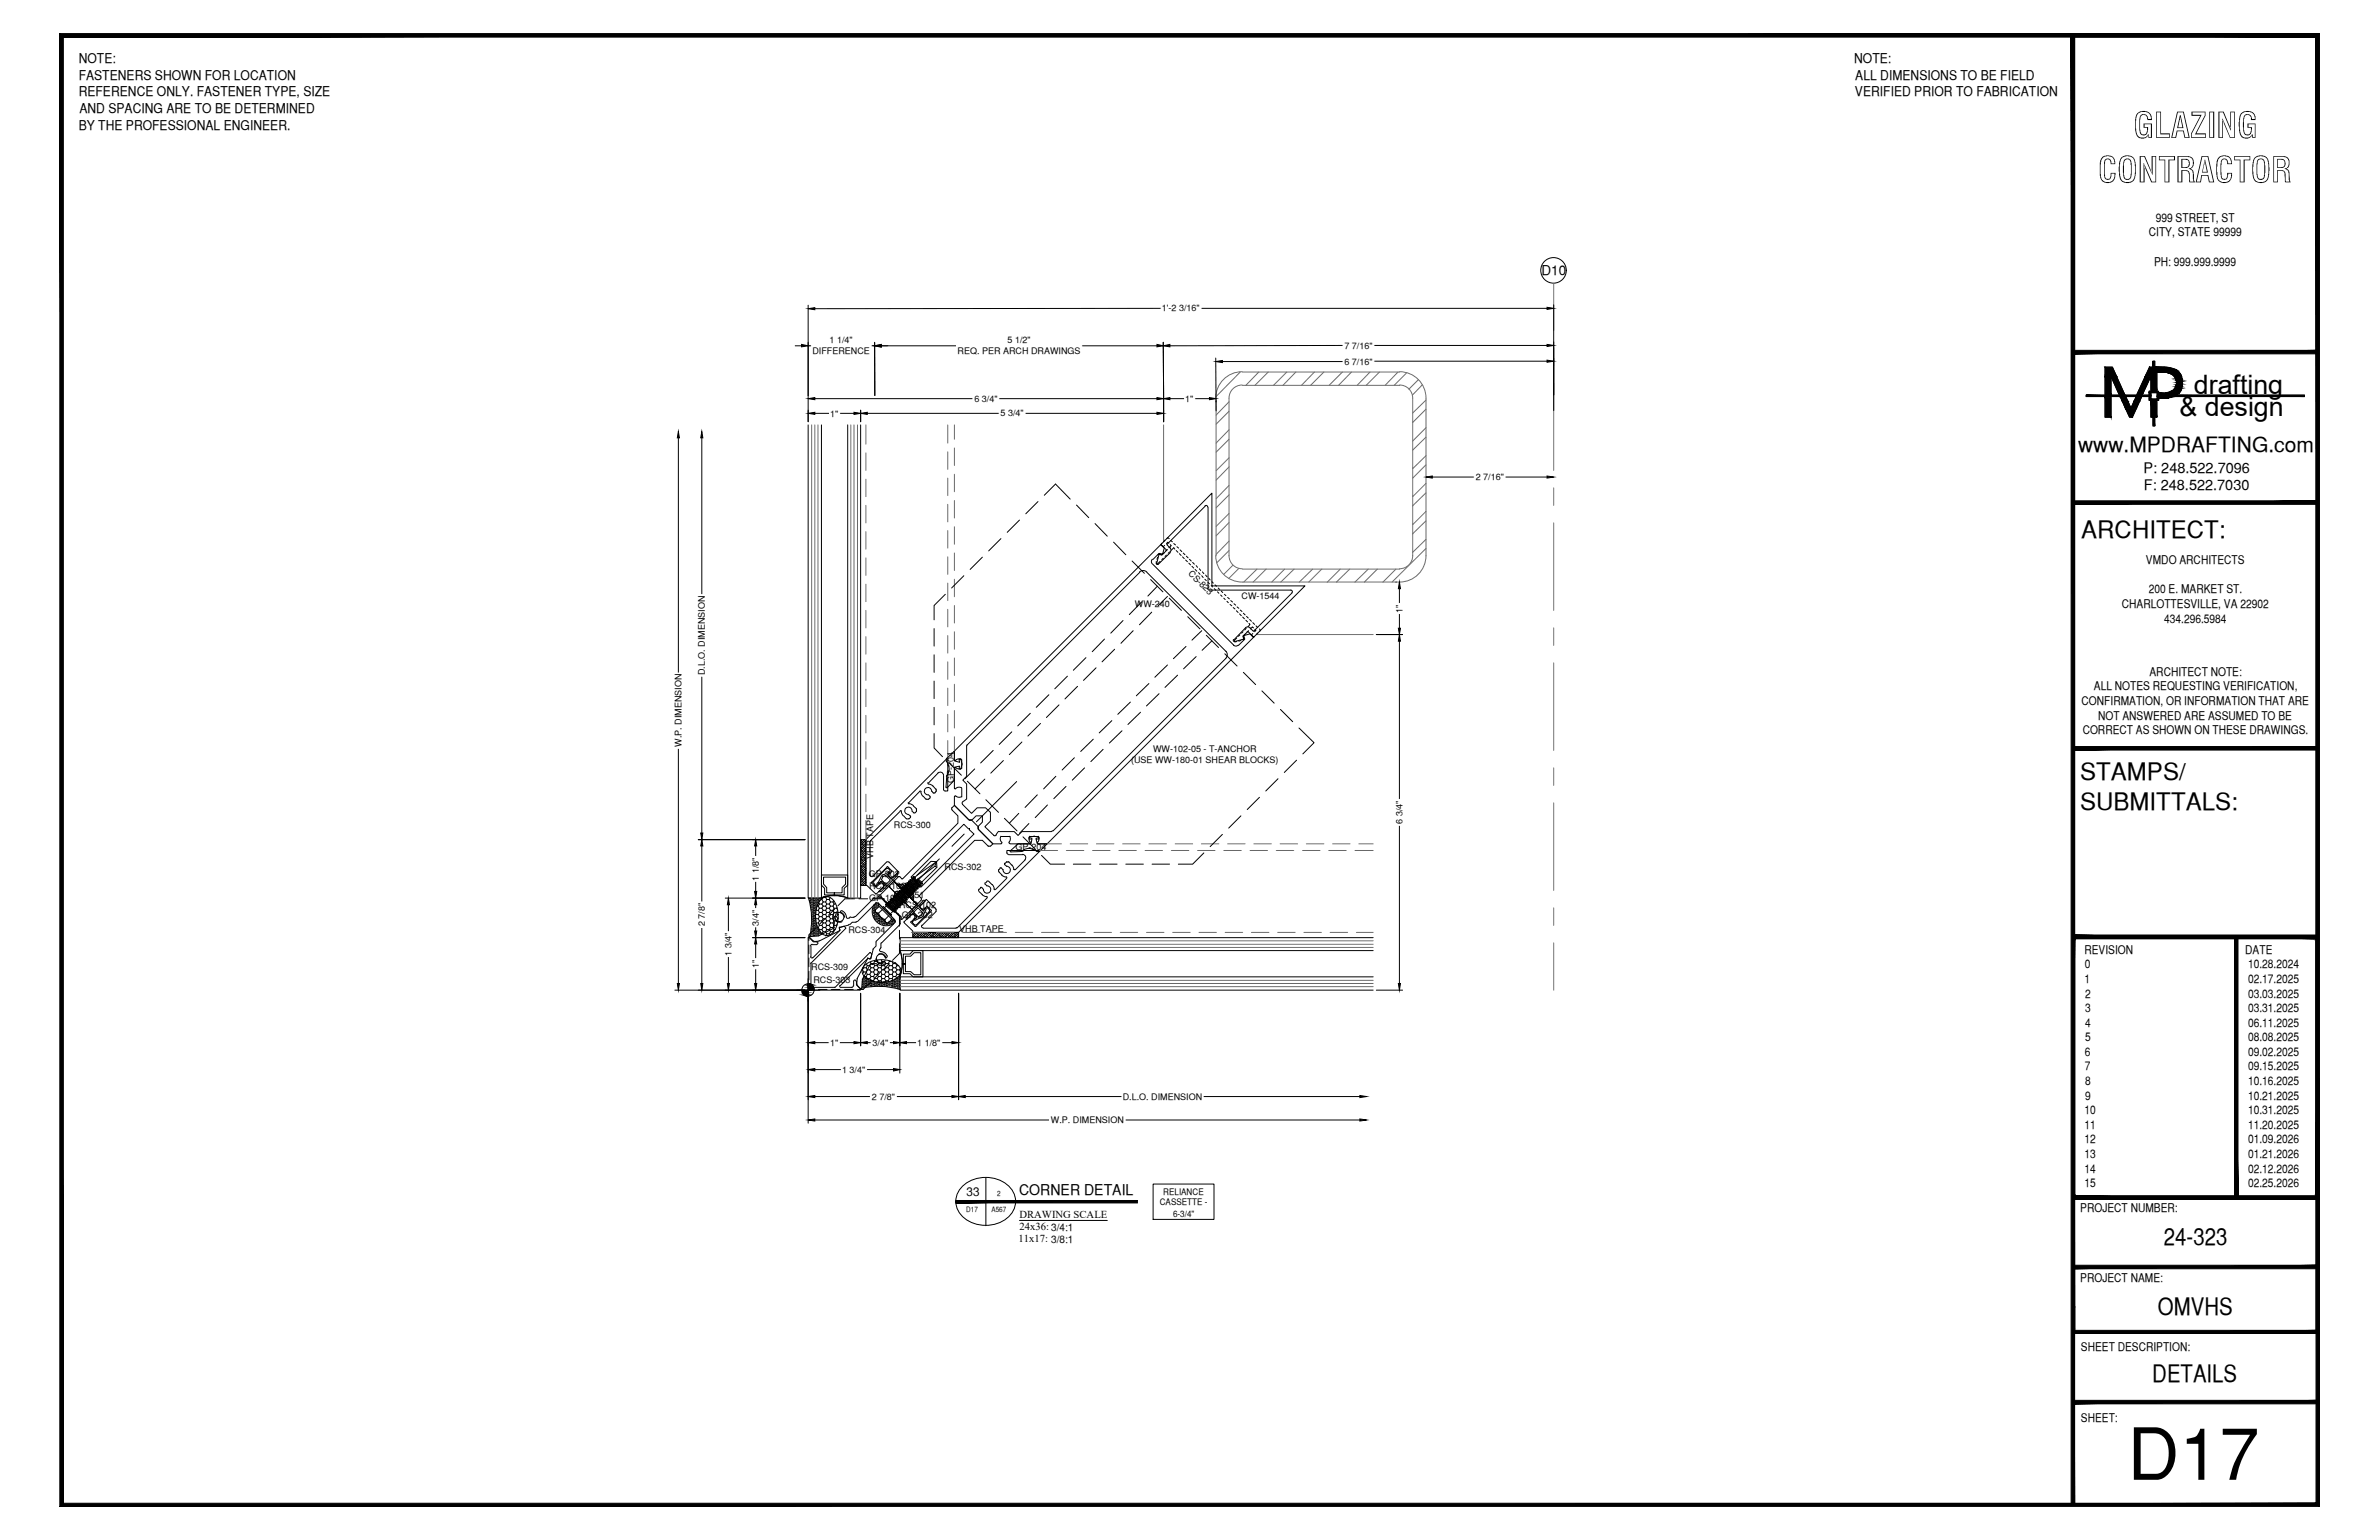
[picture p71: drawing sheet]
<svg xmlns="http://www.w3.org/2000/svg" width="432mm" height="279mm" viewBox="0 0 432 279" stroke-linecap="round" stroke-linejoin="round" font-family="sans-serif">
<defs><g id="words">
<text font-size="13.1" x="386.1" y="268.5">D17</text>
<g font-size="6.3">
<text x="387.2" y="25">GLAZING</text>
<text x="380.8" y="33.1">CONTRACTOR</text>
</g>
<g font-size="4.9">
<text x="398.2" y="71.5">drafting</text>
<text x="395.6" y="75.5">&amp; design</text>
</g>
<g font-size="4.4">
<text x="377.8" y="97.5">ARCHITECT:</text>
<text x="377.6" y="141.5">STAMPS/</text>
<text x="377.6" y="146.9">SUBMITTALS:</text>
<text x="392.7" y="225.8">24-323</text>
<text x="391.7" y="238.5">OMVHS</text>
<text x="390.7" y="250.7">DETAILS</text>
</g>
<text font-size="3.8" x="377.2" y="82">www.MPDRAFTING.com</text>
<text font-size="2.7" x="185" y="216.9">CORNER DETAIL</text>
<g font-size="2.6">
<text x="389.1" y="85.8">P: 248.522.7096</text>
<text x="389.1" y="89">F: 248.522.7030</text>
</g>
<g font-size="2.4">
<text x="14.3" y="11.4">NOTE:</text>
<text x="336.5" y="11.4">NOTE:</text>
<text x="14.3" y="14.5">FASTENERS SHOWN FOR LOCATION</text>
<text x="14.3" y="17.5">REFERENCE ONLY. FASTENER TYPE, SIZE</text>
<text x="336.7" y="17.5">VERIFIED PRIOR TO FABRICATION</text>
<text x="336.7" y="14.5">ALL DIMENSIONS TO BE FIELD</text>
<text x="14.3" y="23.5">BY THE PROFESSIONAL ENGINEER.</text>
<text x="14.4" y="20.4">AND SPACING ARE TO BE DETERMINED</text>
<text x="279.8" y="50">D10</text>
</g>
<g font-size="2.2">
<text x="391.3" y="40.2">999 STREET, ST</text>
<text x="390" y="42.9">CITY, STATE 99999</text>
<text x="391" y="48.2">PH: 999.999.9999</text>
<text x="389.5" y="102.3">VMDO ARCHITECTS</text>
<text x="390" y="107.6">200 E. MARKET ST.</text>
<text x="385.1" y="110.3">CHARLOTTESVILLE, VA 22902</text>
<text x="392.8" y="113">434.296.5984</text>
<text x="380" y="125.2">ALL NOTES REQUESTING VERIFICATION,</text>
<text x="390.1" y="122.6">ARCHITECT NOTE:</text>
<text x="377.8" y="127.9">CONFIRMATION, OR INFORMATION THAT ARE</text>
<text x="380.8" y="130.6">NOT ANSWERED ARE ASSUMED TO BE</text>
<text x="378" y="133.2">CORRECT AS SHOWN ON THESE DRAWINGS.</text>
<text x="378.3" y="173">REVISION</text>
<text x="407.5" y="173">DATE</text>
<text x="378.3" y="178.3">1</text>
<text x="378.4" y="175.7">0</text>
<text x="408" y="175.7">10.28.2024</text>
<text x="408" y="178.3">02.17.2025</text>
<text x="378.5" y="181">2</text>
<text x="378.5" y="183.6">3</text>
<text x="408" y="181">03.03.2025</text>
<text x="408" y="183.6">03.31.2025</text>
<text x="378.4" y="191.6">6</text>
<text x="378.5" y="186.2">4</text>
<text x="378.5" y="188.9">5</text>
<text x="408" y="186.2">06.11.2025</text>
<text x="408" y="188.9">08.08.2025</text>
<text x="408" y="191.6">09.02.2025</text>
<text x="378.4" y="194.2">7</text>
<text x="378.5" y="196.8">8</text>
<text x="408" y="194.2">09.15.2025</text>
<text x="408" y="196.8">10.16.2025</text>
<text x="378.3" y="202.1">10</text>
<text x="378.5" y="199.5">9</text>
<text x="408" y="199.5">10.21.2025</text>
<text x="408" y="202.1">10.31.2025</text>
<text x="378.3" y="204.8">11</text>
<text x="378.3" y="207.5">12</text>
<text x="408" y="204.8">11.20.2025</text>
<text x="408" y="207.5">01.09.2026</text>
<text x="378.3" y="210.1">13</text>
<text x="378.3" y="212.7">14</text>
<text x="378.3" y="215.4">15</text>
<text x="408" y="210.1">01.21.2026</text>
<text x="408" y="212.7">02.12.2026</text>
<text x="408" y="215.4">02.25.2026</text>
<text x="175.5" y="217">33</text>
<text x="377.6" y="219.9">PROJECT NUMBER:</text>
<text x="377.6" y="232.5">PROJECT NAME:</text>
<text x="377.7" y="245.2">SHEET DESCRIPTION:</text>
<text x="377.7" y="257.9">SHEET:</text>
</g>
<g font-size="1.9">
<text x="185" y="221">DRAWING SCALE</text>
<text x="184.8" y="225.4">11x17: 3/8:1</text>
<text x="185" y="223.1">24x36: 3/4:1</text>
</g>
<g font-size="1.6">
<text x="210.9" y="56.5">1'-2 3/16&quot;</text>
<text x="147.4" y="64.3">DIFFERENCE</text>
<text x="150.6" y="62.3">1 1/4&quot;</text>
<text x="173.8" y="64.3">REQ. PER ARCH DRAWINGS</text>
<text x="182.9" y="62.3" transform="rotate(-1 182.9 62.3)">5 1/2&quot;</text>
<text x="244" y="63.2">7 7/16&quot;</text>
<text x="244" y="66.2">6 7/16&quot;</text>
<text x="150.7" y="75.6">1&quot;</text>
<text x="176.8" y="72.9">6 3/4&quot;</text>
<text x="181.6" y="75.6">5 3/4&quot;</text>
<text x="215.1" y="72.9">1&quot;</text>
<text x="267.8" y="87.1">2 7/16&quot;</text>
<text x="215.6" y="104.1" transform="rotate(45 215.6 104.1)">CS-823</text>
<text x="206" y="110.2">WW-240</text>
<text x="225.4" y="108.7">CW-1544</text>
<text x="254.6" y="111.2" transform="rotate(-90 254.6 111.2)">1&quot;</text>
<text x="128" y="122.5" transform="rotate(-90 128 122.5)">D.L.O. DIMENSION</text>
<text x="123.7" y="135.5" transform="rotate(-90 123.7 135.5)">W.P. DIMENSION</text>
<text x="209.3" y="136.5">WW-102-05 - T-ANCHOR</text>
<text x="173.1" y="142" transform="rotate(-90 173.1 142)">GP-204</text>
<text x="205.3" y="138.4">(USE WW-180-01 SHEAR BLOCKS)</text>
<text x="254.6" y="149.5" transform="rotate(-90 254.6 149.5)">6 3/4&quot;</text>
<text x="158.5" y="155.8" transform="rotate(-90 158.5 155.8)">VHB TAPE</text>
<text x="162.2" y="150.2">RCS-300</text>
<text x="184.3" y="154.2">GP-204</text>
<text x="137.7" y="159.8" transform="rotate(-90 137.7 159.8)">1 1/8&quot;</text>
<text x="157.7" y="159.1">GP-202</text>
<text x="157.7" y="161.4">RCS-102</text>
<text x="171.4" y="157.9">RCS-302</text>
<text x="137.7" y="168" transform="rotate(-90 137.7 168)">3/4&quot;</text>
<text x="157.7" y="163.4">GP-1001</text>
<text x="162.4" y="162.9">FS-351</text>
<text x="163.2" y="164.7">RCS-102</text>
<text x="163.7" y="166.6">GP-202</text>
<text x="128" y="168.1" transform="rotate(-90 128 168.1)">2 7/8&quot;</text>
<text x="132.8" y="173.4" transform="rotate(-90 132.8 173.4)">1 3/4&quot;</text>
<text x="154" y="169.3">RCS-304</text>
<text x="174.1" y="169">VHB TAPE</text>
<text x="137.7" y="175.6" transform="rotate(-90 137.7 175.6)">1&quot;</text>
<text x="147.3" y="176">RCS-309</text>
<text x="147.6" y="178.3">RCS-303</text>
<text x="150.7" y="189.7">1&quot;</text>
<text x="158.4" y="189.7">3/4&quot;</text>
<text x="166.5" y="189.7">1 1/8&quot;</text>
<text x="152.8" y="194.6">1 3/4&quot;</text>
<text x="158.2" y="199.5">2 7/8&quot;</text>
<text x="190.8" y="203.8">W.P. DIMENSION</text>
<text x="203.8" y="199.5">D.L.O. DIMENSION</text>
<text x="210.5" y="218.7">CASSETTE -</text>
<text x="211.1" y="216.7">RELIANCE</text>
<text x="212.9" y="220.7">6-3/4&quot;</text>
</g>
<g font-size="1.3">
<text x="175.4" y="219.9">D17</text>
<text x="180" y="219.9">A567</text>
<text x="181" y="217">2</text>
</g>
</g></defs>
<!-- layer: Extrusion -->
<g fill="none" stroke="#000" stroke-width=".18">
<path d="M206.8 103.8a.92 .92 0 0 1 1.3 0M206.9 103.8l-31.4 31.4M208.2 103.8l14.3 14.4M209.2 101.5a.6 .6 0 0 0 0 .8M209.2 101.5l1.2-1.1 .6 .1 .3-1.1-.6-.6-37.5 37.5v1.6M209.2 102.4l14.8 14.7M222.5 118.1a.92 .92 0 0 1 0 1.3M222.5 119.4l-31.4 31.3M223.9 117a.6 .6 0 0 0 .8 0M224.8 117.1l1.1-1.1-.2-.7 1.2-.3 .6 .6-37.4 37.5h-1.6M173.2 139.4v3.6l.1 .1h.2a.81 .81 0 0 1 1-.2M173.2 137.8l.1 .2 .2-.1"/>
<path d="M173.5 139.3h-.2l-.1 .1M174.5 137.8a.92 .92 0 0 0-1 .1M174.6 137.9l-.1 1.5a.92 .92 0 0 1-1-.1M175.5 135.4v5.4l-.7 .7 .7 .7v2.8M175.5 135.1v.3M162.4 159.7v.4M163 159.1h.4M163 159.1l-.6 .6M163.4 159.1l.3 .3M163.7 159.4h.1M165.4 159.1l9.5-9.6 .9 .9h.2v.2l.8 .7-9.7 9.7zM172.8 146.6l.4-.5 2.8 2.7h.4l1.1 1.1v.5l2.7 2.7-.4 .4"/>
<path d="M172.8 146.5v.4l1.1 1.1v1.4l-10.1 10M174.5 144.5a1.43 1.43 0 0 1-1.2-.1l-.1 1.7 2.6 2.6h.7l.7-.7h1.1v1.2l-.7 .7v.6l2.6 2.6h1.5M174.6 143v1.6M174.7 145.9l1.6 1.7 1.1-1h1.5l.9 .8v1.6l-1 1 1.6 1.6M174.8 145.4l-.2 .2 .1 .3M175.4 144.9l-.6 .5M179.3 153.5h.4M179.4 153.5l-1.1-1h-1.4l-10 10M180.8 151.5l-.2 .1h-.2M181.3 150.8l-.5 .7M181.4 150.9h2.7l.7 .7 .7-.7h5.4M181.7 151.7a.92 .92 0 0 0 .1 1.1"/>
<path d="M181.7 151.8h1.6M181.8 152.8l.1 .1-.2 .1M183.2 152.8l-.1 .1 .2 .1M183.3 151.7a.92 .92 0 0 1-.2 1.1M183.3 153.1h3.6M186.9 151.7a.92 .92 0 0 0 .1 1.1M186.9 151.8h1.6M187 152.8v.1l-.2 .1M188.3 152.8v.1l.1 .1M188.5 151.7a.92 .92 0 0 1-.1 1.1M191.1 150.7l-.3 .1M146.9 170.1l.7 .6"/>
<path d="M147 169.9l-.1 .1M147.5 170.7l.3 .1M148.7 170.8h-.9M148.8 170.7h-.2M151.4 165.6h.3v.3M151.4 167.2v.4M151.4 165.7a1.24 1.24 0 0 0 0 1.5M151.4 167.7l-.1 .3 .1 .3-2.8 1.5-1.6 .1M151.7 165.9a.79 .79 0 0 0 .2 1.2 .79 .79 0 0 0 1.2-.3 .79 .79 0 0 0-.4-1.1l-.2-.2 .2-.3a1.27 1.27 0 0 1 1 1.3h.4M152.3 168.4l.2 .3M152.4 168.7l-.1 .1M152.4 168.8l-3.6 1.9"/>
<path d="M152.4 168.2l-.1 .1M154.1 167.8l-1.7 .5M154.2 167.7l-.2 .1M154.2 166.5v.1M154.4 166.4l-.2 .1M154.4 166.4h.6M155.2 166.3l-.2 .1M155.4 167.3h-.7l-.5 .5M155.5 178.4l.1 .3M155.6 167.2l-.2 .1M155.6 178.8l.6 .6 .2-.1M155.6 177.7l-.1 .8"/>
<path d="M155.6 177.5v.1M157.5 173.9l-1.9 3.6M157.5 173.8l-.1 .1M157.5 173.9l.4 .1M158 173.9h-.1M158.4 175l-.4-.1-1.5 2.8-.1 1.6M158.5 172.2l-.4 1.7M158.5 172.1l-.1 .1M158.6 163l-3.3 3.3M158.6 174.9h-.3M158.7 162.9l-.2 .1M158.7 162.9h1.3"/>
<path d="M158.9 163.9l-3.3 3.3M159 174.9h-.4M159.1 170.7l-.1 .9-.4 .5M159.1 163.8l-.2 .1M159.1 163.8h.2l1.5 1.5h.2v.2l1.5 1.5v.2M159.7 172.2a.29 .29 0 0 0 0 .3 .29 .29 0 0 0 .2 .2 1.24 1.24 0 0 1 1.1 .7M160 171l-.2 1.1M160 162.9l.2 .1M160.2 163l3.1 3.1M160.4 174.5l.3 .1v.2a1.18 1.18 0 0 1-1.6 0M161 173.4v.2l-.3 .1a.82 .82 0 0 0-.9-.6 .82 .82 0 0 0-.7 .8 .82 .82 0 0 0 .8 .8l.4-.2M162.4 160.1l1 1h.7l.7-.8"/>
<path d="M162.4 167.4l-3.3 3.3M162.5 167.2l-.1 .2M163.3 166.1l.1 .2M163.4 167.5l-3.4 3.6M163.4 166.3v1.3M164.9 160.3h.2M165.2 160.3l.3 .4h.2v.1l.3 .4M165.9 161.1v.3M166 161.4l-.8 .8v.7l1 1M166.2 163.9h.4M166.8 162.5v.1M166.9 162.6l.3 .3"/>
<path d="M167.2 162.9v.4M167.2 163.3l-.6 .6"/>
</g>
<!-- layer: MEDIUM_1 -->
<g fill="none" stroke="#000" stroke-width=".18">
<path d="M171.8 138.1a2 2 0 0 1 .2 2.4M171.8 138.2v-.5l1.4-1.4v1.7l1 .3-.1-.5 .3-.1 .2 .9-.2 1-.3-.1 .1-.5-1 .2v2.3l-1.3 1.4-.2-.1 .1-1.8M149.1 158.7h4.8v1.9l-.7 .6v1.2h-1.8v-.4h1.4v-1l.7-.6v-1.3h-4v1.3l.6 .6v1h1.3v.5v-.1h-1.7v-1.2l-.6-.6zM156.2 152.3h1v8.4h-1zM156.2 158.3l.1 .1M156.2 157l.3 .4M156.2 155.8l.5 .5M156.2 159.1l.5 .5M156.2 158.7l.3 .3M156.2 157.5l.5 .5M156.2 156.6l.1 .1M156.2 155.4l.3 .2"/>
<path d="M156.2 154.9l.1 .1M156.2 154.1l.5 .5M156.2 153.7l.3 .3M156.2 153.2l.1 .2M156.2 152.4l.5 .5M156.4 156.4l.5 .5M156.4 159.8l.5 .5M156.4 158.1l.5 .5M156.4 154.7l.5 .6M156.4 153l.5 .5M156.5 152.3l-.3 .3M156.6 158.7l.6 .6"/>
<path d="M156.6 153.7l.6 .5-1 .9M156.6 157l.6 .5-1 1M156.6 155.3l.6 .6M156.8 157.7l.4 .3M156.8 152.6l.4 .3-1 1M156.8 156l.4 .3-1 .9M156.8 159.3l.4 .3-1 1M156.8 154.3l.4 .3M156.9 152.3l-.7 .7M157 152.3l.2 .2-1 .9M157 156.6l.2 .1-1 .9M157 154.9l.2 .1-1 1"/>
<path d="M157 160l.2 .1-.7 .6M157 158.3l.2 .1M157 153.2l.2 .2M157.2 153.3l-1 .9M157.2 153.7l-1 1M157.2 154.6l-1 .9M157.2 155.4l-1 .9M157.2 155.8l-1 1M157.2 157.1l-1 1M157.2 157.9l-1 1M157.2 158.4l-1 .9M157.2 158.8l-1 .9"/>
<path d="M157.2 159.2l-1 .9M160 159.5v.1M160 159.6l.7 .8M160.2 159v.1M160.2 159.1l-.2 .5M160.6 158.8l.9 .8M160.7 158.9l-.4 .2M161.3 158.2l.2 .1-.1 .2M161.3 158.2l-1.3 .7-.6 1.2M161.4 158.5l-.4 .2 .7 .7M161.5 159.6v.1M161.5 159.8l-.7 .6"/>
<path d="M161.7 159.4h.1M162.9 158.3v.4M162.9 158.4l-1 1M162.9 158.8l-2.9 2.9M170.5 155.8l-7.2 7.3M171.9 140.6l-.1 .3M172 140.5l-.1 .2M175 151.3l-2.2 2.2M183.4 154.3l-.1 .2 .2 .1 2.1-.2M183.5 154.3l1.3-1.2h2.3l.2-1-.5 .2v-.3l.9-.3 .9 .3-.1 .3-.5-.2 .3 1h1.8l-1.4 1.4h-.5M184.5 141.8l-7.3 7.3M185.8 154.2a2 2 0 0 1 2.3 .2"/>
<path d="M185.9 154.3l-.3 .1M146.7 162.9a13.6 13.6 0 0 1 .3 7M146.9 163.1h.1M146.9 163.5h.1M147.1 163.3h.1M147.1 163.8h.1M147.1 163.1h.1M147.1 163.5h.1M147.1 164h.1M147.1 164.4h.1M147.1 169.4h.1M147.1 169.8h.1"/>
<path d="M147.3 163.3h.1M147.3 163.8h.1M147.3 164.2h.1M147.3 164.7h.1M147.3 165.1h.1M147.3 168.7h.1M147.3 169.1h.1M147.3 169.5h.1M147.4 163.1h.1M147.4 163.5h.1M147.4 164h.1M147.4 164.4h.1"/>
<path d="M147.4 164.8h.1M147.4 165.3h.1M147.4 165.7h.1M147.4 166.2h.1M147.4 166.7h.1M147.4 167.1h.1M147.4 167.6h.1M147.4 168h.1M147.4 168.5h.1M147.4 168.9h.1M147.4 169.4h.1M147.4 169.8h.1"/>
<path d="M147.5 163.3h.1M147.5 163.8h.1M147.5 164.2h.1M147.5 164.7h.1M147.5 165.1h.1M147.5 165.5h.1M147.5 166h.1M147.5 166.4h.1M147.5 166.9h.1M147.5 167.3h.1M147.5 167.8h.1M147.5 168.2h.1"/>
<path d="M147.5 168.7h.1M147.5 169.1h.1M147.5 169.5h.1M147.6 163.1h.1M147.6 163.5h.1M147.6 164h.1M147.6 164.4h.1M147.6 164.8h.1M147.6 165.3h.1M147.6 165.7h.1M147.6 166.2h.1M147.6 166.7h.1"/>
<path d="M147.6 167.1h.1M147.6 167.6h.1M147.6 168h.1M147.6 168.5h.1M147.6 168.9h.1M147.6 169.4h.1M147.6 169.8h.1M147.7 163.3h.1M147.7 163.8h.1M147.7 164.2h.1M147.7 164.7h.1M147.7 165.1h.1"/>
<path d="M147.7 165.5h.1M147.7 166h.1M147.7 166.4h.1M147.7 166.9h.1M147.7 167.3h.1M147.7 167.8h.1M147.7 168.2h.1M147.7 168.7h.1M147.7 169.1h.1M147.7 169.5h.1M147.8 163.1h.1M147.8 163.5h.1"/>
<path d="M147.8 164h.1M147.8 164.4h.1M147.8 164.8h.1M147.8 165.3h.1M147.8 165.7h.1M147.8 166.2h.1M147.8 166.7h.1M147.8 167.1h.1M147.8 167.6h.1M147.8 168h.1M147.8 168.5h.1M147.8 168.9h.1"/>
<path d="M147.8 169.4h.1M147.8 169.8h.1M148 163.3h.1M148 163.8h.1M148 164.2h.1M148 164.7h.1M148 165.1h.1M148 165.5h.1M148 166h.1M148 166.4h.1M148 166.9h.1M148 167.3h.1"/>
<path d="M148 167.8h.1M148 168.2h.1M148 168.7h.1M148 169.1h.1M148 169.5h.1M148.1 163.1h.1M148.1 163.5h.1M148.1 164h.1M148.1 164.4h.1M148.1 164.8h.1M148.1 165.3h.1M148.1 165.7h.1"/>
<path d="M148.1 166.7h.1M148.1 167.1h.1M148.1 167.6h.1M148.1 168h.1M148.1 168.5h.1M148.1 168.9h.1M148.1 169.4h.1M148.1 169.8h.1M148.1 165.9h.4M148.1 166.7h.4M148.1 163.3h.1M148.1 163.8h.1"/>
<path d="M148.1 164.2h.1M148.1 164.7h.1M148.1 165.1h.1M148.1 167.8h.1M148.1 168.2h.1M148.1 168.7h.1M148.1 169.1h.1M148.1 169.5h.1M148.1 165.2h.4M148.1 167.4h.4M148.3 163.1h.1M148.3 163.5h.1"/>
<path d="M148.3 164h.1M148.3 164.4h.1M148.3 168h.1M148.3 168.5h.1M148.3 168.9h.1M148.3 169.4h.1M148.3 169.8h.1M148.3 164.4h.2M148.4 163.3h.1M148.4 163.8h.1M148.4 164.2h.1M148.4 168.7h.1"/>
<path d="M148.4 169.1h.1M148.4 169.5h.1M148.4 168.3h.1M148.5 163.1h.1M148.5 163.5h.1M148.5 164h.1M148.5 168.9h.1M148.5 169.4h.1M148.5 169.8h.1M148.5 168.3l.2 .4M148.5 167.4l.2 .5M148.5 166.7l.2 .4"/>
<path d="M148.5 165.9l.2 .4M148.5 165.2l.2 .3M148.5 164.4l.2 .4M148.6 163.3h.1M148.6 163.8h.1M148.6 169.1h.1M148.6 169.5h.1M148.6 163.8l.1 .2M148.7 163.1h.1M148.7 163.5h.1M148.7 169.4h.1M148.7 164h.5"/>
<path d="M148.7 164.8h.5M148.7 165.5h.5M148.7 166.3h.5M148.7 167.1h.5M148.7 167.9h.5M148.7 168.7h.5M148.7 164l-.2 .4M148.7 164.8l-.2 .4M148.7 165.5l-.2 .4M148.7 166.3l-.2 .4M148.7 167.1l-.2 .3M148.7 167.9l-.2 .4"/>
<path d="M148.7 168.7v.1M148.8 163.3h.1M148.8 169.1h.1M148.8 169.5h.1M149 163.1h.1M149 169.4h.1M149 162.9a6.8 6.8 0 0 1 4.8 0M149 169.5h.1M149 163.2h.2M149.2 163.1h.1M149.2 169.4h.1M149.2 169.4v.1"/>
<path d="M149.2 168.7l.2 .3M149.2 167.9l.2 .4M149.2 167.1l.2 .3M149.2 166.3l.2 .4M149.2 165.5l.2 .4M149.2 164.8l.2 .4M149.2 164l.2 .4M149.2 163.2l.2 .4M149.2 163a1.59 1.59 0 0 1 2.5 1 5 5 0 0 1-.7 5.4 1.59 1.59 0 0 1-2.5-1 5 5 0 0 1 .7-5.4zM149.3 163l-.1 .2M149.4 163.6h.5M149.4 164.4h.5"/>
<path d="M149.4 165.2h.5M149.4 165.9h.5M149.4 166.7h.5M149.4 167.4h.5M149.4 168.3h.5M149.4 169h.5M149.4 163.6l-.2 .4M149.4 164.4l-.2 .4M149.4 165.2l-.2 .3M149.4 165.9l-.2 .4M149.4 166.7l-.2 .4M149.4 167.4l-.2 .5"/>
<path d="M149.4 168.3l-.2 .4M149.4 169l-.2 .4M149.5 162.9h.1M149.5 162.8h.4M149.9 169l.2 .4M149.9 168.3l.2 .4M149.9 167.4l.2 .5M149.9 166.7l.2 .4M149.9 165.9l.2 .4M149.9 165.2l.2 .3M149.9 164.4l.2 .4M149.9 163.6l.2 .4"/>
<path d="M149.9 162.8l.2 .4M149.9 162.8h.1M150.1 163.2h.4M150.1 164h.4M150.1 164.8h.4M150.1 165.5h.4M150.1 166.3h.4M150.1 167.1h.4M150.1 167.9h.4M150.1 168.7h.4M150.1 169.4h.4M150.1 163.2l-.2 .4"/>
<path d="M150.1 164l-.2 .4M150.1 164.8l-.2 .4M150.1 165.5l-.2 .4M150.1 166.3l-.2 .4M150.1 167.1l-.2 .3M150.1 167.9l-.2 .4M150.1 168.7l-.2 .3M150.1 169.4l-.2 .4M150.5 169.4l.2 .3M150.5 168.7l.2 .3M150.5 167.9l.2 .4M150.5 167.1l.2 .3"/>
<path d="M150.5 166.3l.2 .4M150.5 165.5l.2 .4M150.5 164.8l.2 .4M150.5 164l.2 .4M150.5 163.2l.2 .4M150.7 162.9l-.2 .3M150.7 163.6h.5M150.7 164.4h.5M150.7 165.2h.5M150.7 165.9h.5M150.7 166.7h.5M150.7 167.4h.5"/>
<path d="M150.7 168.3h.5M150.7 169h.5M150.7 163.6l-.2 .4M150.7 164.4l-.2 .4M150.7 165.2l-.2 .3M150.7 165.9l-.2 .4M150.7 166.7l-.2 .4M150.7 167.4l-.2 .5M150.7 168.3l-.2 .4M150.7 169l-.2 .4M151.2 169l.1 .2M151.2 168.3l.2 .4"/>
<path d="M151.2 167.4l.2 .5M151.2 166.7l.2 .4M151.2 165.9l.2 .4M151.2 165.2l.2 .3M151.2 164.4l.2 .4M151.2 163.6l.2 .4M151.3 163.4l-.1 .2M151.4 164h.2M151.4 164.8h.4M151.4 165.5h.4M151.4 166.3h.4M151.4 167.1h.4"/>
<path d="M151.4 167.9h.4M151.4 168.7h.2M151.4 164l-.2 .4M151.4 164.8l-.2 .4M151.4 165.5l-.2 .4M151.4 166.3l-.2 .4M151.4 167.1l-.2 .3M151.4 167.9l-.2 .4M151.4 168.7l-.2 .3M151.8 167.9l.1 .1M151.8 167.1l.2 .3M151.8 166.3l.3 .4"/>
<path d="M151.8 165.5l.3 .4M151.8 164.8l.2 .2M151.9 164.7l-.1 .1M152 167.6l-.2 .3M152 165.2l-.2 .3M152.1 166.7h.1M152.1 165.9h.1M152.1 165.9l-.3 .4M152.1 166.7l-.3 .4M156.2 160.4l.3 .3M156.2 160l.1 .1M156.4 179.3a13.6 13.6 0 0 1 6.9 .2"/>
<path d="M156.5 177.8h.1M156.5 178.2h.1M156.5 178.7h.1M156.5 179.1h.1M156.5 176h.1M156.5 176l.3 .3M156.6 160.4l.3 .3M156.7 177.6h.1M156.7 178.1h.1M156.7 178.5h.1M156.7 178.9h.1M156.7 175.5l.1 .1"/>
<path d="M156.8 177.4h.1M156.8 177.8h.1M156.8 178.2h.1M156.8 178.7h.1M156.8 179.1h.1M156.8 175.6h.4M156.8 176.3h.4M156.8 175.6l-.3 .4M156.8 176.3l-.2 .4M156.8 175.3a4.9 4.9 0 0 1 6.4 0 1.59 1.59 0 0 1-1 2.5 5 5 0 0 1-5.4-.7 1.33 1.33 0 0 1 0-1.8zM156.8 177.2h.1M156.8 177.6h.1"/>
<path d="M156.8 178.1h.1M156.8 178.5h.1M156.8 178.9h.1M156.8 177.2h.4M157 177.4h.1M157 177.8h.1M157 178.2h.1M157 178.7h.1M157 179.1h.1M157.1 177.6h.1M157.1 178.1h.1M157.1 178.5h.1"/>
<path d="M157.1 178.9h.1M157.2 160.5l-.2 .2M157.2 177.8h.1M157.2 178.2h.1M157.2 178.7h.1M157.2 177.2l.2 .3M157.2 176.3l.2 .5M157.2 175.6l.2 .4M157.3 177.6h.1M157.3 178.1h.1M157.3 178.5h.1M157.3 178.9h.1"/>
<path d="M157.3 174.9l.1 .3M157.4 177.8h.1M157.4 178.2h.1M157.4 178.7h.1M157.4 175.2h.5M157.4 176h.5M157.4 176.8h.5M157.4 177.5h.5M157.4 175.2l-.2 .4M157.4 176l-.2 .3M157.4 176.8l-.2 .4M157.4 177.5v.1"/>
<path d="M157.5 178.1h.1M157.5 178.5h.1M157.5 178.9h.1M157.7 177.8h.1M157.7 178.2h.1M157.7 178.7h.1M157.7 178.1h.1M157.7 178.5h.1M157.7 178.9h.1M157.9 178.2h.1M157.9 178.7h.1M157.9 177.5l.2 .4"/>
<path d="M157.9 176.8l.2 .4M157.9 176l.2 .3M157.9 175.2l.2 .4M158 178.1h.1M158 178.5h.1M158 178.9h.1M158 174.6l.1 .2M158.1 178.2h.1M158.1 178.7h.1M158.1 177.9h.1M158.1 174.8h.5M158.1 175.6h.5"/>
<path d="M158.1 176.3h.5M158.1 177.2h.5M158.1 177.9h.5M158.1 174.8l-.2 .4M158.1 175.6l-.2 .4M158.1 176.3l-.2 .5M158.1 177.2l-.2 .3M158.2 178.1h.1M158.2 178.5h.1M158.2 178.9h.1M158.3 178.2h.1M158.3 178.7h.1"/>
<path d="M158.4 165.1h.1M158.4 165.5h.1M158.4 178.1h.1M158.4 178.5h.1M158.4 178.9h.1M158.6 164.8h.1M158.6 165.3h.1M158.6 165.7h.1M158.6 166.2h.1M158.6 178.2h.1M158.6 178.7h.1M158.6 177.9v.2"/>
<path d="M158.6 177.2l.1 .3M158.6 176.3l.1 .5M158.6 175.6l.1 .4M158.6 174.8l.1 .4M158.7 164.7h.1M158.7 165.1h.1M158.7 165.5h.1M158.7 166h.1M158.7 166.4h.1M158.7 178.5h.1M158.7 178.9h.1M158.7 174.3v.1"/>
<path d="M158.7 164a2.57 2.57 0 0 0 .4 3.2 2.57 2.57 0 0 0 3.1 .4M158.7 164.4h.1M158.7 164.8h.1M158.7 165.3h.1M158.7 165.7h.1M158.7 166.2h.1M158.7 166.7h.1M158.7 178.2h.1M158.7 178.7h.1M158.7 174.4h.5M158.7 175.2h.5M158.7 176h.5"/>
<path d="M158.7 176.8h.5M158.7 177.5h.5M158.7 174.4l-.1 .4M158.7 175.2l-.1 .4M158.7 176l-.1 .3M158.7 176.8l-.1 .4M158.7 177.5l-.1 .4M158.9 164.2h.1M158.9 164.7h.1M158.9 165.1h.1M158.9 165.5h.1M158.9 166h.1"/>
<path d="M158.9 166.4h.1M158.9 166.9h.1M158.9 178.5h.1M158.9 178.9h.1M159 164h.1M159 164.4h.1M159 164.8h.1M159 165.7h.1M159 166.2h.1M159 166.7h.1M159 178.2h.1M159 178.7h.1"/>
<path d="M159.1 164.2h.1M159.1 164.7h.1M159.1 166h.1M159.1 166.4h.1M159.1 166.9h.1M159.1 178.5h.1M159.1 178.9h.1M159.2 164h.1M159.2 164.4h.1M159.2 165.7h.1M159.2 166.2h.1M159.2 166.7h.1"/>
<path d="M159.2 167.1h.1M159.2 178.2h.1M159.2 178.7h.1M159.2 177.5l.2 .4M159.2 176.8l.2 .4M159.2 176l.2 .3M159.2 175.2l.2 .4M159.2 174.4l.2 .4M159.3 164.7h.1M159.3 166h.1M159.3 166.4h.1M159.3 166.9h.1"/>
<path d="M159.3 167.3h.1M159.3 178.5h.1M159.3 178.9h.1M159.3 174.2l-.1 .2M159.3 160.1l.1 .2 .2-.1M159.4 164h.1M159.4 164.4h.1M159.4 166.2h.1M159.4 166.7h.1M159.4 167.1h.1M159.4 178.2h.1M159.4 178.7h.1"/>
<path d="M159.4 174.8h.5M159.4 175.6h.5M159.4 176.3h.5M159.4 177.2h.5M159.4 177.9h.5M159.4 174.8l-.2 .4M159.4 175.6l-.2 .4M159.4 176.3l-.2 .5M159.4 177.2l-.2 .3M159.4 177.9l-.1 .3M159.5 161.7h.4M159.6 166.4h.1"/>
<path d="M159.6 166.9h.1M159.6 167.3h.1M159.6 178.5h.1M159.6 178.9h.1M159.6 166.2h.1M159.6 166.7h.1M159.6 167.1h.1M159.6 167.6h.1M159.6 178.2h.1M159.6 178.7h.1M159.6 160.3l.2-.4 .7 .7M159.8 166.4h.1"/>
<path d="M159.8 166.9h.1M159.8 167.3h.1M159.8 178.5h.1M159.8 178.9h.1M159.9 166.7h.1M159.9 167.1h.1M159.9 167.6h.1M159.9 178.2h.1M159.9 178.7h.1M159.9 177.9l.2 .3M159.9 177.2l.2 .3M159.9 176.3l.2 .5"/>
<path d="M159.9 175.6l.2 .4M159.9 174.8l.2 .4M160 174.2l.1 .2M160 166.9h.1M160 167.3h.1M160 178.5h.1M160 178.9h.1M160.1 166.7h.1M160.1 167.1h.1M160.1 167.6h.1M160.1 178.2h.1M160.1 178.7h.1"/>
<path d="M160.1 174.4h.4M160.1 175.2h.4M160.1 176h.4M160.1 176.8h.4M160.1 177.5h.4M160.1 174.4l-.2 .4M160.1 175.2l-.2 .4M160.1 176l-.2 .3M160.1 176.8l-.2 .4M160.1 177.5l-.2 .4M160.2 166.9h.1M160.2 167.3h.1"/>
<path d="M160.2 167.8h.1M160.2 178.5h.1M160.2 178.9h.1M160.3 167.1h.1M160.3 167.6h.1M160.3 178.2h.1M160.3 178.7h.1M160.5 167.3h.1M160.5 167.8h.1M160.5 178.5h.1M160.5 178.9h.1M160.5 160.6v.1"/>
<path d="M160.5 167.1h.1M160.5 167.6h.1M160.5 178.2h.1M160.5 178.7h.1M160.5 177.5l.3 .4M160.5 176.8l.3 .4M160.5 176l.3 .3M160.5 175.2l.3 .4M160.5 174.4l.3 .4M160.5 160.7l-1 1M160.7 167.3h.1M160.7 167.8h.1"/>
<path d="M160.7 178.5h.1M160.7 178.9h.1M160.7 174.2l-.2 .2M160.7 160.4h.1M160.8 167.6h.1M160.8 178.2h.1M160.8 178.7h.1M160.8 174.8h.4M160.8 175.6h.4M160.8 176.3h.4M160.8 177.2h.4M160.8 177.9h.4"/>
<path d="M160.8 174.8l-.3 .4M160.8 175.6l-.3 .4M160.8 176.3l-.3 .5M160.8 177.2l-.3 .3M160.8 177.9l-.2 .3M160.9 167.8h.1M160.9 178.5h.1M160.9 178.9h.1M161 167.6h.1M161 178.2h.1M161 178.7h.1M161.1 167.8h.1"/>
<path d="M161.1 178.5h.1M161.1 178.9h.1M161.2 167.6h.1M161.2 178.2h.1M161.2 178.7h.1M161.2 177.9l.2 .2M161.2 177.2l.2 .3M161.2 176.3l.2 .5M161.2 175.6l.2 .4M161.2 174.8l.2 .4M161.4 167.3h.1M161.4 167.8h.1"/>
<path d="M161.4 178.5h.1M161.4 178.9h.1M161.4 167.6h.1M161.4 178.2h.1M161.4 178.7h.1M161.4 174.4h.3M161.4 175.2h.5M161.4 176h.5M161.4 176.8h.5M161.4 177.5h.5M161.4 174.4h.1M161.4 174.4l-.2 .4"/>
<path d="M161.4 175.2l-.2 .4M161.4 176l-.2 .3M161.4 176.8l-.2 .4M161.4 177.5l-.2 .4M161.5 167.3h.1M161.5 167.8h.1M161.5 178.5h.1M161.5 178.9h.1M161.7 167.1h.1M161.7 167.6h.1M161.7 178.2h.1M161.7 178.7h.1"/>
<path d="M161.8 166.9h.1M161.8 167.3h.1M161.8 167.8h.1M161.8 178.1h.1M161.8 178.5h.1M161.8 178.9h.1M161.9 167.1h.1M161.9 167.6h.1M161.9 178.2h.1M161.9 178.7h.1M161.9 179.1h.1M161.9 177.5l.2 .4"/>
<path d="M161.9 176.8l.2 .4M161.9 176l.2 .3M161.9 175.2l.2 .4M161.9 174.5l.2 .3M162 167.3h.1M162 178.1h.1M162 178.5h.1M162 178.9h.1M162.1 167.1h.1M162.1 167.6h.1M162.1 178.2h.1M162.1 178.7h.1"/>
<path d="M162.1 179.1h.1M162.1 174.8h.5M162.1 175.6h.5M162.1 176.3h.5M162.1 177.2h.5M162.1 174.8l-.2 .4M162.1 175.6l-.2 .4M162.1 176.3l-.2 .5M162.1 177.2l-.2 .3M162.2 167.3h.1M162.2 178.1h.1M162.2 178.5h.1"/>
<path d="M162.2 178.9h.1M162.4 167.1h.1M162.4 177.8h.1M162.4 178.2h.1M162.4 178.7h.1M162.4 179.1h.1M162.4 167.3h.1M162.4 178.1h.1M162.4 178.5h.1M162.4 178.9h.1M162.6 177.8h.1M162.6 178.2h.1"/>
<path d="M162.6 178.7h.1M162.6 179.1h.1M162.6 174.8h.1M162.6 177.2l.2 .3M162.6 176.3l.2 .5M162.6 175.6l.2 .4M162.6 174.8l.2 .4M162.7 177.6h.1M162.7 178.1h.1M162.7 178.5h.1M162.7 178.9h.1M162.8 177.8h.1"/>
<path d="M162.8 178.2h.1M162.8 178.7h.1M162.8 179.1h.1M162.8 175.2h.3M162.8 176h.5M162.8 176.8h.5M162.8 175.2l-.2 .4M162.8 176l-.2 .3M162.8 176.8l-.2 .4M162.9 177.6h.1M162.9 178.1h.1M162.9 178.5h.1"/>
<path d="M162.9 178.9h.1M162.9 179.4h.1M162.9 160.5l1-.1 2 2-.1 1zM163 177.4h.1M163 177.8h.1M163 178.2h.1M163 178.7h.1M163 179.1h.1M163.1 177.6h.1M163.1 178.1h.1M163.1 178.5h.1M163.1 178.9h.1"/>
<path d="M163.1 179.4h.1M163.1 160.5l2.7 2.6M163.3 177.4h.1M163.3 177.8h.1M163.3 178.2h.1M163.3 178.7h.1M163.3 179.1h.1M163.3 176.8v.2M163.3 176l.1 .3M163.3 177.2h.1M163.3 177.6h.1M163.3 178.1h.1"/>
<path d="M163.3 178.5h.1M163.3 178.9h.1M163.3 179.4h.1M163.3 172.5a6.8 6.8 0 0 1 0 4.7M163.4 176.3h.2M163.4 175.6l-.1 .4M163.4 176.3l-.1 .5M163.4 160.5l2.5 2.4M163.8 160.5l2.1 2.1M164 173.1h1.2l.5-.6h1.8v4.7h-1.8l-.5-.5h-1.2v-1.8h.3v1.4h1l.6 .5h1.2v-4h-1.2l-.6 .7h-1v1.4h-.5h.2zM164.5 166.4v.4M165.6 165.8h.1"/>
<path d="M165.6 165.8l-1 1M165.7 169.2h8.3v.9h-8.3zM165.7 169.9l.1 .1M165.7 165.8l.7 .7-.3 .2M165.7 169.2h.1M165.8 169.2l.4 .3M165.9 169.7l.4 .4M165.9 165.4v.2M165.9 165.6l.7 .7M166.2 169.2l-.5 .5M166.3 169.2l.5 .5M166.5 169.9l.3 .2"/>
<path d="M166.5 164.7l.9 .8M166.6 169.2l-.9 .9M166.6 164.8l-.7 .6M166.9 164.4v.2M166.9 169.4l.5 .6M166.9 164.6l.7 .7 .2-.4M167 169.2l-.9 .9M167.1 169.2l.2 .2M167.1 170.1h.1M167.2 166h-.1M167.2 166.1l-.5 .2M167.4 165.5v.1"/>
<path d="M167.4 169.2l-.9 .9M167.4 165.7l-.1 .4M167.5 163.4h.4M167.5 169.2l.4 .3M167.5 163.4l-2.9 3M167.6 169.7l.4 .4M167.8 164.9l.2-.1 .1 .2M167.8 169.2l-.9 .9M168 169.2l.5 .5M168 163.4l-1.1 1.1M168.1 165l-.7 1.3-1.2 .6-.3-.1 .1-.2M168.2 169.9l.3 .2"/>
<path d="M168.3 169.2l-1 .9M168.6 169.4l.6 .6M168.7 169.2l-.9 .9M168.8 169.2l.1 .2M168.8 170.1h.1M169.1 169.2l-1 .9M169.2 169.2l.3 .3M169.2 169.7l.5 .4M169.5 169.2l-.9 .9M169.7 169.2l.5 .5M169.9 169.9l.2 .2M169.9 169.2l-.9 .9"/>
<path d="M170.3 169.4l.5 .6M170.4 169.2l-1 .9M170.4 169.2l.2 .2M170.5 170.1h.1M170.8 169.2l-.9 .9M170.9 169.2l.4 .3M170.9 169.7l.5 .4M171.2 169.2l-1 .9M171.3 169.2l.6 .5M171.6 169.9l.2 .2M171.6 169.2l-.9 .9M172 169.4l.5 .6"/>
<path d="M172 169.2l-.9 .9M172.1 169.2l.2 .2M172.2 170.1h.1M172.5 169.2l-1 .9M172.5 169.2l.4 .3M172.6 169.7l.4 .4M172.9 169.2l-.9 .9M173 169.2l.5 .5M173.2 169.9l.3 .2M173.3 169.2l-1 .9M173.7 169.4l.3 .4M173.7 169.2l-.9 .9"/>
<path d="M173.8 169.2l.2 .2M173.9 170.1h.1M174 169.3l-.8 .8M174 169.7l-.4 .4"/>
</g>
<!-- layer: Thermal -->
<g fill="none" stroke="#000" stroke-width=".18">
<path d="M159.5 162.5v.2M159.6 162.8h.3M159.9 162.7l.1 .1M160 162.7l.4 .5M160.4 163.2l.1 .1M160.4 163.3l.5 .4M160.9 163.6l.1 .1M160.9 163.8l.2 .2h.2M162.2 163.4a.41 .41 0 0 1 .5 .1 .41 .41 0 0 1 .1 .5M162.2 163.5l-.8 .5M162.3 164.9l.1 .4M162.4 165.3h.1"/>
<path d="M162.5 162.6a.54 .54 0 0 1 0-.8 .54 .54 0 0 1 .8 0l1.2 1.1M162.6 165.3v.1M162.6 162.6l1.1 1.2M162.6 165.4l.4 .4M162.8 164.1l-.5 .8M163 165.8l.5 .5M163.5 166.3l.1 .1M163.5 166.7l.2 .1M163.6 166.4v.4M164.2 161.3h.2M164.3 161.3l-.2-.1h-.6l-1.2-1.4-2.8 2.8M164.4 162.9a.54 .54 0 0 1 0 .8 .54 .54 0 0 1-.7 0"/>
<path d="M164.5 160.5l.4 .3-.4 .5M164.6 160.2l-.2 .1v.2M164.7 160.3l.7 .5 .6 .9M165 161.8v.2M165 161.9l.5-.5 .3 .5M165 162.1l.2 .1v.6l1.3 1.2-2.8 2.8M166 161.6v.2h-.2"/>
</g>
<!-- layer: COMPONENTS2 -->
<g fill="none" stroke="#000" stroke-width=".18">
<path d="M210.9 98.6l-.2 .2 .4 .4 .3-.3M211.5 98l-.3 .3M211.8 97.7l.2-.2 .2 .2M211.9 99.7l-.3 .2M212.2 98.6l-.2-.2-.3 .2M212.4 98.8l.2 .2-.4 .4M212.5 98l.3 .3M213 98.6l.4 .3M213.2 99.6l-.2-.2-.4 .4M213.5 99.9l.3 .3M213.6 99.2l.3 .2M214.2 99.8l.3 .3"/>
<path d="M209.9 101.9v.2a.17 .17 0 0 0 .1 .2 .17 .17 0 0 0 .2-.1l.4-.3M210.1 101.1l-.1 .4M211.1 101.3l-.2 .2M211.3 100.3l-.4 .3-.7-.1v.2M211.7 100.7l-.2 .3M212.3 100.1l-.3 .3M214.1 100.5l.3 .3M214.6 101l.3 .3M214.8 100.3l.3 .3M215.2 101.6l.3 .3M215.3 100.9l.3 .3M215.8 102.2l.3 .3"/>
<path d="M215.9 101.5l.3 .3M216.3 102.7l.4 .4M216.5 102l.3 .4M216.9 103.3l.3 .3M217.1 102.6l.3 .3M217.6 103.9l.2 .3M217.7 103.2l.2 .3M218.1 104.5l.3 .3M218.2 103.8l.3 .3M218.7 105.1l.2 .2M218.8 104.3l.3 .3M219.3 105.7l.2 .2"/>
<path d="M219.4 104.9l.2 .3M219.8 106.2l.3 .3M220 105.5l.2 .3M220.4 106.8l.3 .3M220.5 106.1l.3 .3M221 107.4l.2 .2M221.1 106.7l.3 .2M221.6 107.9l.2 .3M221.7 107.3l.2 .2M222.1 108.5l.3 .3M222.2 107.8l.3 .3M222.7 109.1l.2 .2"/>
<path d="M222.8 108.4l.3 .2M223.3 109.7l.3 .2M223.4 109l.3 .2M223.8 110.2l.4 .3M224 109.5l.3 .3M224.4 110.8l.3 .3M224.5 115.8l-.5 .4 .1 .3 .4-.1M224.5 110.1l.4 .3M225 111.4l.3 .3M225 115.2l-.2 .2M225.1 110.7l.3 .2M225.2 116.2l-.3 .1"/>
<path d="M225.6 112l.3 .3M225.6 114.6l-.2 .3M225.7 111.3l.3 .3M226.1 115l-.5 .4 .2 .7h-.2M226.1 112.5l.3 .3M226.2 114l-.3 .3M226.3 111.8l.3 .3M226.6 114.4l-.3 .3M226.7 113.1l.2 .2-.4 .4M226.8 112.4l.3 .3M227.4 114.9l-.3 .3 .4 .4 .2-.2M227.4 113l.3 .3"/>
<path d="M227.5 113.9l-.2-.2-.4 .4M227.8 114.2l.2 .2-.3 .2M228 113.5l.3 .4M228.3 114.9l-.3 .2M228.6 114.1l.2 .3-.2 .2M171.9 137.6h.1M171.9 137.6l-14.7 14.7v8.4h.2l1.5 1.5M172 137.7v5.8h-.6l-.1-.3M157.9 152.8v5.9M157.9 158.7a.29 .29 0 0 0 .2 .3 .29 .29 0 0 0 .3-.1M158 152.5l-.1 .2M158.5 159.9v.4"/>
<path d="M159.8 160h.4M160.8 157.6l-2.2 2.4M160.9 157.6h.4M160.9 156.4l-2.5 2.5M160.9 156.4h.4M161 157.3h.1M161 157.3l-2.8 2.8M161.2 157.3l.7 .7M161.2 158.5v.4M161.3 158.9l5.1 5.2-.9 .9-2-2v-.2h-.2l-2-2-.6-.3-.5-.5M161.3 157.6l.2 .3M161.4 156.4l1.6 1.7"/>
<path d="M161.5 157.8v.4M161.5 158.2l-.2 .3M161.8 158v.1M161.9 158.1l-.4 .4M163 158.1l-.8 1a.49 .49 0 0 1-.7 0 .49 .49 0 0 1 0-.7M163.4 147.1l.2 .1M163.4 147.2l-5.4 5.3M163.6 147.2l.4 .8M164 148l.5 .6M164.5 148.5h.5M164.9 145.6l.1 .3M165 147.8l.2 .3"/>
<path d="M165 145.8l.8 .4M165.2 148v.3l-.2 .3M165.5 147.1a.67 .67 0 0 0-.6-.7 .67 .67 0 0 0-.7 .7 .67 .67 0 0 0 .7 .7M165.5 147.2l.4 .2M165.8 146.2l.6 .5M166.3 146.8v.4M166.4 147.2l-.3 .2h-.3M167.1 143.7l.4 .8M167.2 143.7l-.3-.1-1.9 2M167.6 144.5l.5 .5M168.1 145h.4M168.4 142l.1 .2"/>
<path d="M168.5 144.2l.3 .4-.3 .4M168.6 142.2a1.79 1.79 0 0 1 1.3 1M169.1 143.6a.67 .67 0 0 0-.6-.7 .67 .67 0 0 0-.7 .7 .67 .67 0 0 0 .7 .6M169.2 143.6l.2 .3M169.4 143.8h.3M169.9 143.1v.4M169.9 143.5l-.2 .4M171.3 140.7v2.6M171.3 140.7a.6 .6 0 0 0-.4-.6 .6 .6 0 0 0-.7 .2l-1.7 1.7M179.1 159.9h.4M179.1 160l-.2 .2M179.5 160l.6 .5"/>
<path d="M181.3 158.2l.6 .5M181.3 157.8v.4M181.5 157.5h.3M181.5 157.5l-.2 .3M181.8 157.5l.3 .3M181.8 158.7l.8 .4M182.4 156.6v.3M182.4 156.9l.3 .3a.67 .67 0 0 1 .7 .6 .67 .67 0 0 1-.7 .7 .67 .67 0 0 1-.6-.7M182.6 159.1l.1 .2M182.7 159.4l-2 2M182.7 156.4l-.3 .3M182.8 156.3l-.2 .1"/>
<path d="M182.8 156.4h.2M183 156.3l.6 .7M183.1 155.1h2.5M183.6 156.9l.4 .8M184 157.7l.2 .1M185.6 155a.6 .6 0 0 1 .5 .4 .6 .6 0 0 1-.1 .6M186.1 156l-1.8 1.8M188.6 154.2l.1 .2M188.7 154.3h-5.9v.6l.2 .1M188.7 154.4l-14.7 14.8h-8.3v-.3l-1.6-1.5M146.7 179.5l.1 .1M146.8 179.6h9.3"/>
<path d="M146.8 170.1h-.1v9.4M146.9 170.1l.7 .8h.7M147.1 173.6a.22 .22 0 0 0 .2 .2 .22 .22 0 0 0 .2-.1M147.1 178.8l.3 .3h4.1M147.2 174.7l-.1 .1M147.2 171.6v2M147.2 174.8v4.1M147.4 171.3l-.3 .3M147.4 171.4h.9M148.2 170.9l.3 .2-.3 .2M151.5 179.1h.1M152.3 168.4l.2 .4-5 5"/>
<path d="M152.4 168.3l.8-.3 .3 .4-6.3 6.4M152.4 168.2l-.1 .1M152.5 178.8a.22 .22 0 0 0-.1 .2 .22 .22 0 0 0 .2 .1M152.7 179.1h1.9M154.9 178.8l-.3 .3M154.9 178l.3-.2 .2 .2M154.9 178.1v.8M155.4 178.1v.6l.8 .8M156.2 179.4l-.1 .2M157.9 174l-.4-.1-5 4.9M158 173.9h-.1M158.1 173.9l.1-.8-.3-.3-6.3 6.3"/>
<path d="M158.2 160.2l.7 .7M158.2 160v.2M158.9 160.9h.1M158.9 162.2h.1M159.6 160.3a.48 .48 0 0 1 .7 0 .48 .48 0 0 1 0 .7l-1.2 1.2M159.6 160.4l-.5 .5M159.8 160l-.8 .6-.4-.2M164.1 167.2v.2M165.2 166a.48 .48 0 0 1 .7 0 .48 .48 0 0 1 0 .7M165.3 166.1l-1.2 1.2M165.3 167.2v.2M165.4 167.4l.7 .7"/>
<path d="M165.7 167.1v.4M165.9 166.7l-.5 .6M166.1 168.1h.1M166.3 166.1l.1 .2-.7 .8M167.1 164.1a.48 .48 0 0 0 0 .7 .48 .48 0 0 0 .7 0M167.3 167.9a.29 .29 0 0 0 0 .3 .29 .29 0 0 0 .2 .1M167.4 165l-5.2-5.1-.9 .9 2 2h.2v.2l2 2 .3 .6 .5 .5M167.6 168.4h5.9M168 164.8l-.4 .3-.3-.1M168 164.8h.4M168 163.2h.2M168.1 163.3l-.9 .8"/>
<path d="M168.2 164.4h.1M168.2 163.3l1.7 1.7M168.2 164.5l-.4 .3M168.3 164.5l.7 .7M168.5 164.8l.2 .2M168.6 165v.4M168.7 165.4l-2.4 2.3-.2 .1-.4-.3M169 165.1v.2M169 165.3l-2.8 2.8M169.8 164.9v.4M169.9 165.4l-2.5 2.5M173.7 168.3h-.2"/>
<path d="M177.7 161.3v.4M177.7 161.8l.6 .5M177.9 161h.3M178 161.1l-.3 .3M178.2 162.3l.8 .4M178.8 160.1v.4M178.9 160.5l.2 .2M179.1 162.6l.1 .3M179.1 160.7a.67 .67 0 0 1 .7 .7 .67 .67 0 0 1-.7 .7 .67 .67 0 0 1-.6-.8l-.3-.2M179.1 162.9l-5.4 5.4M180.1 160.5l.4 .7M180.4 161.3l.3 .1"/>
</g>
<!-- layer: Accessory -->
<g fill="none" stroke="#000" stroke-width=".18">
<path d="M146.8 178.6v.9h.9M146.8 171.4v1.6M146.8 173.8v1.6M146.8 176.2v1.6M148.1 168.3l-1.3 1.3v1M148.5 179.5h1.6M149.8 166.6l-1.1 1.1M150.9 179.5h1.6M151.5 166.4a.89 .89 0 0 0 1.3 .8M151.5 164.9l-1.1 1.2M152 165.6a.92 .92 0 0 1 1.3 .8M153.3 179.5h1.6"/>
<path d="M155.1 163.1h-1.7l-1.3 1.2M155.9 163.1h1.6M158.1 178.2l-1.4 1.3h-1.1M158.3 163.1h1.8l1.3 1.3M159 173.9a.89 .89 0 0 0 1.3 .8M159.4 173.2a.86 .86 0 0 1 1.4 .7M159.7 176.5l-1.1 1.1M161.4 174.8l-1.1 1.2M161.9 164.9l1.4 1.3v1.8M163.3 171.2v1.8l-1.3 1.2M163.3 168.8v1.6"/>
</g>
<!-- layer: Glazing -->
<path d="M149 162.9a6.8 6.8 0 0 1 4.8 0M163.3 172.3a6.8 6.8 0 0 1 0 4.8" fill="none" stroke="#000" stroke-width=".18"/>
<!-- layer: FASTENERS -->
<g fill="none" stroke="#000" stroke-width=".18">
<path d="M164.9 159.9l1.7 1.4M165 159.8l1.6 1.4M165.2 159.6l1.6 1.4M165.2 159.6l1.7 1.3M165.5 159.3l1.6 1.4M165.5 159.7l1.3 .9M165.5 159.3l.6 .5M165.6 159.6l1.2 1M165.7 159.1l.4 .3M165.8 159l.3 .3M165.9 159.4l.2 .2M166.2 159.8l1 .9"/>
<path d="M166.2 159.7l.9 .6M166.3 159.7l.8 .6M166.4 159.6l1 .8M166.5 159.6l.9 .7M166.6 159.4l.7 .6M169.7 157.2l-3.6 2.6v-.7M170.1 157.4l-.4-.2 .3-.9-3.6 2.5M159 165.5l1.8 1.8M159.5 164l2.8 2.8-.2 .2-2.8-2.8zM159.6 164.5l-.7 .5a.49 .49 0 0 0 .1 .6 .49 .49 0 0 0 .5 .1 1.56 1.56 0 0 0 1.2 1.2 .43 .43 0 0 0 .1 .5 .43 .43 0 0 0 .5 0l.6-.6M160.1 164.7l.2-.2 1.5 1.5-.1 .1zM160.1 165l-.7 .7"/>
<path d="M160.5 164.7l.3-.3-.1-.3h.4l-.1-.3 .4 .1v-.4l.3 .1-.2-.3h.4l-.1-.3 .4 .1v-.5l.3 .2-.1-.4 .4 .1v-.4l.3 .1-.2-.3h.4v-.4l.3 .1-.1-.3 .4 .1-.1-.4 .3 .1v-.4l.4 .1-.2-.3h.4v-.4l.3 .1-.1-.3 .4 .1-.1-.4 .3 .1v-.4l.4 .1-.1-.4 .3 .1 2.9-2.8h1l.1 1.1-2.8 2.6 .1 .4-.3-.1 .1 .4-.4-.1v.4l-.3-.2 .1 .4h-.4v.3l-.2-.1 .1 .3h-.4v.4l-.3-.1v.4l-.3-.2 .1 .5-.4-.1v.3l-.3-.1 .2 .4-.4-.1v.4l-.3-.1 .1 .3h-.4l.1 .3h-.4v.3l-.3-.1 .2 .4-.4-.1v.3h-.3v.4l-.3-.1 .1 .3h-.3l-.5 .4M160.7 164.1l1.7 1.4M160.8 164l1.6 1.4M160.8 164.4l1.3 1M161 163.8l1.6 1.4M161 163.8l1.7 1.3M161.1 164.1l1.2 1M161.3 166.2l-.6 .6M161.3 163.6l1.6 1.3M161.4 163.5l1.5 1.3M161.5 163.3l1.7 1.4M161.6 163.6l1.3 .9-1.2-.9"/>
<path d="M161.6 163.2l1.7 1.4M161.8 163l1.6 1.3M161.9 162.9l1.6 1.4M162.1 162.7l1.7 1.4M162.2 163.1l1.2 .9M162.2 162.6l1.6 1.4M162.2 163l1.2 1M162.4 162.4l1.6 1.4M162.4 162.4l1.7 1.3M162.5 162.8l1.2 .9M162.6 164.8l-1.2-.9 1.2 .9M162.7 162.2l1.6 1.3"/>
<path d="M162.8 162.5l1.2 .9M162.8 162.1l1.5 1.3M162.8 162.4l1.2 1M162.9 161.9l1.7 1.4M163 161.8l1.7 1.4M163.1 162.2l1.2 .9M163.1 164.2l-1.2-.9 1.2 1M163.3 161.6l1.5 1.3M163.3 161.5l1.6 1.4M163.5 161.3l1.7 1.4M163.6 161.2l1.6 1.4M163.6 161.6l1.2 1-1.2-.9"/>
<path d="M163.8 161l1.6 1.4M163.8 161l1.7 1.3M164.1 160.7l1.6 1.4M164.1 161.1l1.3 .9M164.1 160.7l1.7 1.4M164.2 161l1.2 1M164.3 160.5l1.7 1.3M164.4 160.4l1.7 1.3M164.5 160.8l1.2 .9M164.5 162.8l-1.2-.9 1.2 1M164.7 160.2l1.5 1.3M164.7 160.5l1.2 1"/>
<path d="M164.7 160.5l1.3 .9M164.7 160.1l1.6 1.4M165 160.2l1.2 1M165.1 162.2l-1.2-.8 1.2 .9M166.5 160.8l-1.2-.8 1.2 .9"/>
</g>
<!-- layer: LIGHT_1 -->
<g fill="none" stroke="#6c6c6c" stroke-width=".18">
<path d="M157.2 77.1v3.5M172 77.1v3.3M173.2 77.1v2.6M211.2 77.1v21.2M157.2 82.2v3.1M157.2 86.9v3.2M157.2 91.7v3.2M157.2 96.5v3.1M172 82v3.2M172 86.7v3.2M172 91.5v3.2M172 96.3v3.1"/>
<path d="M173.2 81.3v3.2M173.2 86v3.2M173.2 90.8v3.2M173.2 95.6v3.1M157.2 101.2v3.2M157.2 106v3.2M157.2 110.7v3.2M157.2 115.5v3.2M172 101v3.2M172 105.8v3.2M172 110.6v3.1M172 115.3v3.2"/>
<path d="M173.2 100.3v3.2M173.2 105.1v3.2M173.2 109.9v3.1M173.2 114.6v3.2M173.2 119.4v3.2M228 115.1h21.2M157.2 120.3v3.1M157.2 125v3.2M157.2 129.8v3.2M157.2 134.6v3.1M157.2 139.3v3.2M172 120.1v3.2"/>
<path d="M172 124.8v3.2M172 129.6v3.2M172 134.4v3.3M173.2 124.1v3.2M173.2 128.9v3.2M173.2 133.7v2.6M157.2 144.1v3.2M157.2 148.8v3.5M188.7 154.3h3.3M190.1 153.1h2.6M193.5 154.3h3.2M194.2 153.1h3.2"/>
<path d="M198.3 154.3h3.2M199 153.1h3.2M203.1 154.3h3.1M203.8 153.1h3.1M207.8 154.3h3.2M208.5 153.1h3.2M212.6 154.3h3.2M213.3 153.1h3.2M217.4 154.3h3.1M218.1 153.1h3.1M222.1 154.3h3.2M222.8 153.1h3.2"/>
<path d="M226.9 154.3h3.2M227.6 153.1h3.2M231.6 154.3h3.2M232.3 153.1h3.2M236.4 154.3h3.2M237.1 153.1h3.2M241.2 154.3h3.1M241.9 153.1h3.1M245.9 154.3h3.3M246.6 153.1h2.6M165.4 169.2h3M170 169.2h3.2"/>
<path d="M174.8 169.2h3.1M179.5 169.2h3.2M184.3 169.2h3.2M189 169.2h3.2M193.8 169.2h3.2M198.6 169.2h3.1M203.3 169.2h3.2M208.1 169.2h3.2M212.9 169.2h3.1M217.6 169.2h3.2M222.4 169.2h3.2M227.1 169.2h3.2"/>
<path d="M231.9 169.2h3.2M236.7 169.2h3.1M241.4 169.2h3.2M246.2 169.2h3"/>
</g>
<!-- layer: GLASS -->
<path d="M146.7 77.1v85.8h2.4v-85.8M153.9 77.1v85.8h2.3v-85.8M249.2 170.1h-85.8v2.4h85.8M249.2 177.2h-85.8v2.4h85.8" fill="none" stroke="#000" stroke-width=".18"/>
<path d="M147.3 77.1v85.8M147.9 77.1v85.8M148.5 77.1v85.8M154.4 77.1v85.8M155 77.1v85.8M155.6 77.1v85.8M163.4 171.9h85.8M163.4 171.3h85.8M163.4 170.7h85.8M163.4 179h85.8M163.4 178.4h85.8M163.4 177.9h85.8" fill="none" stroke="#6c6c6c" stroke-width=".18"/>
<!-- layer: SYMBOLS -->
<g fill="#000" stroke="#000" stroke-width=".18">
<path d="M146.7 178.5h.2zM146.3 180.7h.4z"/>
<path d="M145.5 179.6h1.2l-1.1 .2zM145.6 179.8h1.1v-.2z"/>
<path d="M145.6 179.8h1.1l-1.1 .2zM145.6 180h1.1v-.2z"/>
<path d="M146.7 178.5h.2zM146.7 178.6h.4z"/>
<path d="M146.7 178.6h.4zM146.7 178.6h.6z"/>
<path d="M146.7 178.6h.6l-.6 .2zM146.7 178.8h.7l-.1-.2z"/>
<path d="M146.7 178.8h.7l-.7 .1zM146.7 178.9h.8l-.1-.1z"/>
<path d="M146.7 178.9h.8l-.8 .2zM146.7 179.1h.9l-.1-.2z"/>
<path d="M146.7 179.1h.9l-.9 .2zM146.7 179.3h1l-.1-.2z"/>
<path d="M146.7 179.3h1l-1 .2zM146.7 179.5h1.1l-.1-.2z"/>
<path d="M146.7 179.5h1.1l-1.1 .1zM146.7 179.6h1.1v-.1z"/>
<path d="M145.6 180h1.1l-1 .1zM145.7 180.1h1v-.1z"/>
<path d="M145.7 180.1h1l-.9 .2zM145.8 180.3h.9v-.2z"/>
<path d="M145.8 180.3h.9l-.7 .2zM146 180.5h.7v-.2z"/>
<path d="M146 180.5h.7l-.6 .1zM146.1 180.6h.6v-.1z"/>
<path d="M146.1 180.6h.6zM146.3 180.7l.4-.1z"/>
<path d="M146.5 180.7h.2zM146.5 180.7h.2z"/>
<path d="M173.5 217.8v.4l32.9-.4zM173.5 218.2l32.9-.4v.4z"/>
</g>
<g fill="none" stroke="#000" stroke-width=".18">
<path d="M144.6 179.6h4.2M146.7 177.5v4.2M174.8 215.2a6.3 6.3 0 0 1 8.8 .6 3.9 3.9 0 0 1-1.9 5.9 6 6 0 0 1-7.9-2.2 3.7 3.7 0 0 1 1-4.3zM178.9 213.7v8.7"/>
<circle cx="146.7" cy="179.6" r="1.11"/>
</g>
<!-- layer: MEDIUM_2 -->
<path d="M185 221.4h16" fill="none" stroke="#000" stroke-width=".18"/>
<!-- layer: NOTES -->
<path d="M209.3 214.8h11v6.4h-11z" fill="none" stroke="#000" stroke-width=".18"/>
<!-- layer: Anchoring -->
<g fill="none" stroke="#000" stroke-width=".18">
<path d="M181.7 97.7l-2.2 2.2M185 94.4l-2.2 2.2M188.4 91l-2.2 2.2M189.5 89.9l2.1-2.1 2.6 2.8M195.4 91.6l2.2 2.3M198.8 95l2.2 2.3M202.1 98.4l2.2 2.2M169.5 114v3.2M169.5 118.8v3.2M171.6 107.8l-2.1 2.1v2.6M174.9 104.5l-2.2 2.2M178.3 101.1l-2.2 2.2"/>
<path d="M197.1 119.3l-2.3 2.3M200.5 116l-2.3 2.2M202.3 117.8l-2.3 2.3M203.8 112.6l-2.2 2.3M205.5 101.8l2.2 2.2M205.7 114.4l-2.2 2.3M207.2 109.2l-2.2 2.3M208.9 105.2l2.2 2.2M209 111.1l-2.2 2.2M210.1 106.4l-1.8 1.7M211.9 108.2l-1.7 1.7M212.2 108.5l2.2 2.2"/>
<path d="M215.3 117.3l-2.3 2.2M215.6 111.9l2.2 2.2M217.1 119.1l-2.3 2.2M218.1 114.4l-1.8 1.7M218.9 115.3l2.3 2.2M220 116.3l-1.8 1.7M222.3 118.6l2.2 2.2M169.5 133.1v2.6l1.6 1.6M169.5 123.6v3.1M169.5 128.3v3.2M172.2 138.4l2.3 2.3M176.9 139.5l-1.8 1.8"/>
<path d="M180.3 136.1l-2.3 2.3M182.1 138l-2.3 2.3M183.6 132.8l-2.2 2.3M185.5 134.6l-2.3 2.3M187 129.4l-2.3 2.3M188.8 131.3l-2.2 2.2M190.4 126l-2.3 2.3M192.2 127.9l-2.3 2.3M193.7 122.7l-2.2 2.3M195 137.5l-2.2 2.2M195.6 124.5l-2.3 2.3M196.8 139.3l-2.2 2.2"/>
<path d="M198.4 134.1l-2.2 2.2M198.9 121.2l-2.2 2.2M200.2 136l-2.2 2.2M201.8 130.7l-2.3 2.3M203.6 132.6l-2.2 2.2M205.2 127.4l-2.3 2.2M207 129.2l-2.3 2.2M208.5 124l-2.3 2.2M210.4 125.9l-2.3 2.2M211.9 120.6l-2.3 2.3M213.7 122.5l-2.2 2.2M225.7 122l2.2 2.2"/>
<path d="M229 125.3l2.3 2.3M232.4 128.7l2.2 2.2M235.3 137.9l-2.2 2.2M235.8 132.1l2.7 2.6-2 2.1M175.6 141.7l2.3 2.3M178.8 141.4l-1.8 1.7M178.9 145.1l2.3 2.3M182.3 148.5l2.3 2.2M184.9 147.6l-1.7 1.8M185.7 151.8l2.3 2.3M186.8 149.4l-1.8 1.8M188.3 144.2l-2.2 2.3"/>
<path d="M189 155.2l1.6 1.6h2.6M190.1 146l-2.2 2.3M191.6 140.8l-2.2 2.3M193.5 142.7l-2.2 2.2M194.8 156.8h3.2M199.6 156.8h3.2M204.3 156.8h3.2M209.1 156.8h3.2M218.5 154.7l-2 2.1h-2.6M221.9 151.4l-2.3 2.2M225.2 148l-2.2 2.2M228.6 144.7l-2.2 2.2"/>
<path d="M232 141.3l-2.3 2.2"/>
</g>
<!-- layer: DIM -->
<g fill="none" stroke="#000" stroke-width=".18">
<path d="M146.7 55.4v21.1M210.8 55.9l-62.9 .1M218 55.9h62.8M282 55.3v19.2M123.1 79.4v42.7M127.4 79.4v28.5M144.3 62.7h1.2M146.7 62.7h.6M147.9 72.3h28.7M147.9 75h2.7M152.4 75h2.6M156.2 74.4v2.1"/>
<path d="M157.4 75h24M158.1 62.7h.6M158.7 62.2l.1 9.6M158.7 62.1v9.7M160 62.7h13.6M181.3 72.3h28.7M186.1 75h23.9M196.3 62.7h13.7M211.1 62.1l.1 9.6M211.2 71.8v4.7M212.3 72.3h2.7M216.9 72.3h2.6"/>
<path d="M220.7 65v9.5M220.7 72.9h.1M221.9 65.6h21.9M243.8 62.7h-31.5M249.4 62.7h31.4M249.4 65.5h31.4M260 86.6h7.6M273.2 86.6h7.6M249.8 115.1h4.8M253.4 105.6h.1M254 106.8v2.7M254 111.3v2.7"/>
<path d="M254 116.3v28.7M123.1 135.8v42.6M127.4 122.7v28.4M126.7 152.3h19.4M127.4 153.5v10.1M137.2 153.5v1.9M137.2 159.9v1.8M254 149.7v28.7M122.5 179.6h23.6M127.4 168.3v10.1M131.6 162.9h14.5M132.2 164.1v4.9"/>
<path d="M132.2 173.5v4.9M136.6 170.1h9.5M137.2 164.1v.7M137.2 168.1v.8M137.2 171.3v2.6M137.2 175.8v2.6M249.8 179.6h4.8M146.7 180.2v23.6M147.9 189.2h2.6M147.9 198.9h10.1M147.9 194.1h4.8M152.3 189.2h2.7"/>
<path d="M156.2 180.2v9.5M157.3 194.1h4.9M157.4 189.2h.7M161.4 189.2h.8M162.7 198.9h10.1M163.3 180.2v14.5M164.5 189.2h1.9M170.9 189.2h1.9M174 180.2v19.3M175.2 198.9h28.4M218.4 198.9h28.4M147.9 203.2h42.6"/>
<path d="M204.2 203.2h42.6"/>
</g>
<g fill="#000" stroke="#000" stroke-width=".18">
<path d="M146.7 56l1.2-.2v.4zM280.8 55.8l1.2 .1-1.2 .2zM123.1 78.3l.2 1.1h-.4zM127.4 78.3l.2 1.1h-.4zM145.5 62.5l1.2 .2-1.2 .2zM146.7 72.3l1.2-.2v.4zM146.7 75l1.2-.2v.4zM155 74.8l1.2 .2-1.2 .2zM156.2 75l1.2-.2v.4zM158.7 62.7l1.3-.2v.5zM158.7 62.7l1.3-.2v.4zM210 72.1l1.2 .2-1.2 .2z"/>
<path d="M210 74.8l1.2 .2-1.2 .2zM210 62.5l1.1 .2-1.1 .2zM211.2 72.3l1.1-.2v.4zM211.1 62.7l1.2-.2v.4zM219.5 72.1l1.2 .2-1.2 .2zM220.7 65.6l1.2-.2v.4zM280.8 62.5l1.2 .2-1.2 .2zM280.8 65.3l1.2 .2-1.2 .2zM258.8 86.6l1.2-.2v.3zM280.8 86.4l1.2 .2-1.2 .1zM254 105.6l.2 1.2h-.4zM253.8 114h.4l-.2 1.1z"/>
<path d="M254 115.1l.2 1.2h-.4zM127.2 151.1h.4l-.2 1.2zM127.4 152.3l.2 1.2h-.4zM137.2 152.3l.2 1.2h-.4zM122.9 178.4h.4l-.2 1.2zM127.2 178.4h.4l-.2 1.2zM132 178.4h.4l-.2 1.2zM132.2 162.9l.2 1.2h-.4zM137 178.4h.4l-.2 1.2zM137.2 170.1l.2 1.2h-.4zM137 168.9h.4l-.2 1.2zM137.2 162.9l.2 1.2h-.4z"/>
<path d="M137 161.7h.4l-.2 1.2zM253.8 178.4h.4l-.2 1.2zM146.7 189.2l1.2-.2v.4zM146.7 194.1l1.2-.2v.4zM146.7 198.9l1.2-.1v.3zM155 189l1.2 .2-1.2 .2zM156.2 189.2l1.2-.2v.4zM162.2 189l1.1 .2-1.1 .2zM162.2 193.9l1.1 .2-1.1 .2zM163.3 189.2l1.2-.2v.4zM172.8 189l1.2 .2-1.2 .2zM172.8 198.8l1.2 .1-1.2 .2z"/>
<path d="M174 198.9l1.2-.1v.3zM246.8 198.8l1.2 .1-1.2 .2zM146.7 203.2l1.2-.2v.4zM246.8 203l1.2 .2-1.2 .2z"/>
</g>
<g fill="#fff" stroke="#fff" stroke-width=".18">
<path d="M176.6 71.4v1.8l4.7-1.8zM176.6 73.2l4.7-1.8v1.8z"/>
<path d="M181.4 74.1v1.8l4.7-1.8zM181.4 75.9l4.7-1.8v1.8z"/>
<path d="M150.6 74.1v1.8l1.8-1.8zM150.6 75.9l1.8-1.8v1.8z"/>
<path d="M215 71.4v1.8l1.9-1.8zM215 73.2l1.9-1.8v1.8z"/>
<path d="M253.1 109.5v1.8h1.8zM253.1 109.5h1.8v1.8z"/>
<path d="M267.6 85.7v1.8l5.6-1.8zM267.6 87.5l5.6-1.8v1.8z"/>
<path d="M173.6 60.8v3.9l22.7-3.9zM173.6 64.7l22.7-3.9v3.8z"/>
<path d="M147.3 60.8v3.8l10.8-3.8zM147.3 64.6l10.8-3.8v3.8z"/>
<path d="M210.8 55.1v1.8l7.2-1.8zM210.8 56.9l7.2-1.8v1.8z"/>
<path d="M243.8 61.8v1.8l5.6-1.8zM243.8 63.6l5.6-1.8v1.8z"/>
<path d="M243.8 64.6v1.9l5.6-1.9zM243.8 66.5l5.6-1.9v1.9z"/>
<path d="M190.5 202.2v1.9l13.7-1.9zM190.5 204.1l13.7-1.9v1.9z"/>
<path d="M150.5 188.3v1.8l1.8-1.8zM150.5 190.1l1.8-1.8v1.8z"/>
<path d="M203.6 198v1.8l14.8-1.8zM203.6 199.8l14.8-1.8v1.8z"/>
<path d="M158.1 188.2v1.9l3.3-1.9zM158.1 190.1l3.3-1.9v1.9z"/>
<path d="M166.4 188.2v1.9l4.5-1.9zM166.4 190.1l4.5-1.9v1.9z"/>
<path d="M152.7 193.2v1.8l4.6-1.8zM152.7 195l4.6-1.8v1.8z"/>
<path d="M158 198v1.8l4.7-1.8zM158 199.8l4.7-1.8v1.8z"/>
<path d="M122.2 122.1v13.7h1.8zM122.2 122.1h1.8v13.7z"/>
<path d="M136.3 173.9v1.9h1.7zM136.3 173.9h1.7v1.9z"/>
<path d="M126.4 107.9v14.8h1.9zM126.4 107.9h1.9v14.8z"/>
<path d="M136.3 164.8v3.3h1.7zM136.3 164.8h1.7v3.3z"/>
<path d="M136.3 155.4v4.5h1.7zM136.3 155.4h1.7v4.5z"/>
<path d="M131.3 169v4.5h1.9zM131.3 169h1.9v4.5z"/>
<path d="M126.4 163.6v4.7h1.9zM126.4 163.6h1.9v4.7z"/>
<path d="M253 145v4.7h1.9zM253 145h1.9v4.7z"/>
</g>
<!-- layer: SURROUNDING CONDITIONS -->
<g fill="none" stroke="#6c6c6c" stroke-width=".18">
<path d="M220.7 72.3v28.5M223.1 72.3v28.5a2.38 2.38 0 0 0 2.4 2.4M223.1 72.9l-2.4 2.4M223.1 78l-2.4 2.4M223.1 74.6l-2.4 2.4M223.1 79.7l-2.4 2.3M225.1 67.5l-4.4 4.4M225.5 67.4a4.8 4.8 0 0 0-4.8 4.8M225.5 69.8a2.38 2.38 0 0 0-2.4 2.4M225.5 67.5h28.6M225.5 69.9h28.6M228.5 67.5l-2.4 2.4"/>
<path d="M230.2 67.5l-2.4 2.4M233.6 67.5l-2.5 2.4M235.2 67.5l-2.3 2.4M238.6 67.5l-2.4 2.4M240.3 67.5l-2.4 2.4M243.6 67.5l-2.4 2.4M245.3 67.5l-2.3 2.4M248.7 67.5l-2.4 2.4M250.4 67.5l-2.4 2.4M253.7 67.5l-2.3 2.4M254 67.4a4.8 4.8 0 0 1 4.8 4.8M254 69.8a2.38 2.38 0 0 1 2.4 2.4"/>
<path d="M255.3 67.7l-2.3 2.2M256.4 72.3v28.5a2.38 2.38 0 0 1-2.4 2.4M257.4 68.9l-1.7 1.7M258.1 69.8l-1.8 1.9M258.8 72.3v28.5a4.8 4.8 0 0 1-4.8 4.8M258.8 72.6l-2.4 2.3M258.8 77.6l-2.4 2.4M258.8 74.2l-2.4 2.4M258.8 79.3l-2.4 2.4M223.1 83.1l-2.4 2.3M223.1 88.1l-2.4 2.4M223.1 93.2l-2.4 2.3"/>
<path d="M223.1 98.2l-2.4 2.4M223.1 84.7l-2.4 2.4M223.1 89.8l-2.4 2.3M223.1 94.8l-2.4 2.4M223.1 99.9l-2.2 2.2M258.8 82.7l-2.4 2.3M258.8 87.7l-2.4 2.4M258.8 92.8l-2.4 2.4M258.8 97.9l-2.4 2.3M258.8 84.3l-2.4 2.4M258.8 89.4l-2.4 2.4M258.8 94.5l-2.4 2.3"/>
<path d="M258.8 99.5l-6.1 6.1M220.7 100.8a4.8 4.8 0 0 0 4.8 4.8h28.6M223.8 102.6l-1.7 1.6M224.9 103.1l-1.9 1.9M225.5 103.3h28.6M228.2 103.3l-2.5 2.3M229.8 103.3l-2.3 2.3M233.2 103.3l-2.4 2.3M234.9 103.3l-2.4 2.3M238.3 103.3l-2.5 2.3M239.9 103.3l-2.3 2.3M243.3 103.3l-2.4 2.3"/>
<path d="M245 103.3l-2.4 2.3M248.3 103.3l-2.4 2.3M250 103.3l-2.4 2.3M253.4 103.3l-2.4 2.3"/>
</g>
<!-- layer: GRID LINES -->
<circle cx="282" cy="49.1" r="2.32" fill="none" stroke="#000" stroke-width=".18"/>
<path d="M282 51.4v8.5M282 63.1v3.2M282 69.5v15.8M282 88.5v3.2M282 94.9v15.8M282 113.9v3.2M282 120.3v15.8M282 139.3v3.2M282 145.7v15.8M282 164.7v3.2M282 171.1v8.5" fill="none" stroke="#6c6c6c" stroke-width=".18"/>
<!-- layer: 0 -->
<g fill="none" stroke="#000" stroke-width=".18">
<path d="M212.4 99.4a.6 .6 0 0 1 0 .8M218.7 91.8a.29 .29 0 0 1 .3-.1 .29 .29 0 0 1 .2 .3M218.8 91.8l-7 7 .6 .6M219.3 92v14.8M209.9 102.2l.5-1.6 .5 .1 .9-.9-1.1-1 9.3-9.3v16.8h16.9l-9.4 9.3-1-1-.9 .8 .1 .6-1.6 .4M212.4 100.3l-2.2 2.1h-.2l-.1-.2M219.2 106.8l.3 .3M219.5 107.1h14.8M223.9 116v.3l.2 .1M226 113.9a.6 .6 0 0 1 .9 0M226.1 113.9l-2.1 2.2M234.3 107.1a.29 .29 0 0 1 .2 .1 .29 .29 0 0 1 0 .3"/>
<path d="M234.5 107.6l-7 7-.6-.7"/>
</g>
<!-- layer: TITLE BLOCK -->
<g fill="#000" stroke="#000" stroke-width=".18">
<path d="M393.1 71.3h2.4zM394.3 68h1.6z"/>
<path d="M376.3 6.5v.2h44.1zM376.3 6.5h44.3l-.2 .2z"/>
<path d="M375.9 6.4l.7 266.6v-266.6zM375.9 6.4l.7 266.6h-.7z"/>
<path d="M420.6 6.5l-.2 .2 .2 234.9zM420.4 6.7l.2 234.9h-.2z"/>
<path d="M421 6.1l-.6 .6 .6 266.7zM420.4 6.7l.6 266.7-.6-.7zM10.9 273.4h410.1l-.6-.7zM10.9 273.4l.6-.7h408.9zM10.9 6.1v267.3l.6-.7zM10.9 6.1l.6 .6v266zM10.9 6.1l.6 .6 409.5-.6zM11.5 6.7l409.5-.6-.6 .6z"/>
<path d="M382.1 68.3h1.1zM382.1 68.3h1.1z"/>
<path d="M382.1 68.3l1.1 3.3v-3.3zM382.1 68.3l1.1 3.3h-1.1z"/>
<path d="M382.1 72.1l1.1 3.6v-3.6zM382.1 72.1l1.1 3.6h-1.1z"/>
<path d="M382.1 66.6l2.1 1.7-.8-1.7zM382.1 66.6l2.1 1.7h-2.1z"/>
<path d="M383.2 68.3h1zM383.2 68.3h1z"/>
<path d="M383.2 68.3l2.4 3.3-1.4-3.3zM383.2 68.3l2.4 3.3h-1z"/>
<path d="M384.9 72.1l1.3 .7-.3-.7zM384.9 72.1l1.3 .7h-1z"/>
<path d="M385.2 72.8l1.6 1.2-.6-1.2zM385.2 72.8l1.6 1.2h-1z"/>
<path d="M385.8 74l1.2 1.7 .8-1.7zM385.8 74l1.2 1.7h-.5z"/>
<path d="M387.3 72.8l.5 1.2 .6-1.2zM387.3 72.8l.5 1.2h-1z"/>
<path d="M387.7 72.1l.7 .7 .3-.7zM387.7 72.1l.7 .7h-1.1z"/>
<path d="M389.4 68.3l-.5 3.3 1.5-3.3zM389.4 68.3l-.5 3.3h-1z"/>
<path d="M390.1 71.2l.3 .5v-.5zM390.1 71.2l.3 .5h-.3z"/>
<path d="M378.7 71.7l11.7 .2v-.2zM378.7 71.7l11.7 .2h-11.7z"/>
<path d="M390.1 71.9l.3 .5v-.5zM390.1 71.9l.3 .5h-.3z"/>
<path d="M390.1 66.6l.6 1.7v-1.7zM390.1 66.6l.6 1.7h-1.3z"/>
<path d="M390.4 68.3l.3 2.6v-2.6zM390.4 68.3l.3 2.6h-.3z"/>
<path d="M390.4 72.8l.3 2.9v-2.9zM390.4 72.8l.3 2.9h-.3z"/>
<path d="M390.8 65.5l.3 5.5v-5.5zM390.8 65.5l.3 5.5h-.3z"/>
<path d="M390.8 72.6l.3 4.7v-4.7zM390.8 72.6l.3 4.7h-.3z"/>
<path d="M391.2 67.6l.3 3.3v-3.3zM391.2 67.6l.3 3.3h-.3z"/>
<path d="M391.2 72.8l.3 2.9v-2.9zM391.2 72.8l.3 2.9h-.3z"/>
<path d="M390.1 71l1.7 .2v-.2zM390.1 71l1.7 .2h-1.7z"/>
<path d="M391.5 71.2l.3 .5v-.5zM391.5 71.2l.3 .5h-.3z"/>
<path d="M391.5 71.9l.3 .5v-.5zM391.5 71.9l.3 .5h-.3z"/>
<path d="M390.1 72.4l1.7 .2v-.2zM390.1 72.4l1.7 .2h-1.7z"/>
<path d="M391.2 66.6l2.4 .1zM391.2 66.6l2.4 .1z"/>
<path d="M391.2 66.7l3.1 .2-.7-.2zM391.2 66.7l3.1 .2h-3.1z"/>
<path d="M391.9 72.2h1.7zM391.9 72.2l1.2 .1z"/>
<path d="M391.9 72.1l1.7 .1 .6-.1zM391.9 72.1l1.7 .1h-1.7z"/>
<path d="M391.2 66.9l3.8 .2-.7-.2zM391.2 66.9l3.8 .2h-3.8z"/>
<path d="M391.2 67.1l4.2 .3-.4-.3zM391.2 67.1l4.2 .3h-4.2z"/>
<path d="M391.2 67.4l4.3 .2-.1-.2zM391.2 67.4l4.3 .2h-4.3z"/>
<path d="M392.9 67.6h2.6zM392.9 67.6h2.6z"/>
<path d="M393.3 67.6l2.3 .1-.1-.1zM393.3 67.6l2.3 .1h-2zM393.6 67.7h2zM393.6 67.7h2z"/>
<path d="M393.4 71.2l2.1 .1zM393.1 71.3h2.4zM393.1 71.3h2.4z"/>
<path d="M391.9 71.3l3.3 .3 .3-.3zM391.9 71.3l3.3 .3h-3.3z"/>
<path d="M393.6 67.7l2.1 .1-.1-.1zM393.6 67.7l2.1 .1h-1.7z"/>
<path d="M393.8 71.2h1.8zM393.4 71.2h2.1z"/>
<path d="M394 67.8l1.9 .2-.2-.2zM394 67.8l1.9 .2h-1.6zM394.3 68h1.6z"/>
<path d="M394.1 71.1l1.5 .1 .1-.1zM393.8 71.2l.3-.1 1.5 .1z"/>
<path d="M394.2 70.9l1.5 .2 .1-.2zM394.2 70.9l1.5 .2h-1.6z"/>
<path d="M394.4 68l1.5 .2v-.2zM394.4 68l1.5 .2h-1.3z"/>
<path d="M394.4 70.9h1.5zM394.2 70.9h1.6z"/>
<path d="M394.6 68.2l1.4 .1-.1-.1zM394.6 68.2l1.4 .1h-1.3z"/>
<path d="M394.6 70.7l1.3 .2v-.2zM394.6 70.7l1.3 .2h-1.5z"/>
<path d="M394.7 68.3l1.3 .2v-.2zM394.7 68.3l1.3 .2h-1.2z"/>
<path d="M394.8 68.5l1.2 .2v-.2zM394.8 68.5l1.2 .2h-1.1zM394.9 68.7h1.1zM394.9 68.7h1.1z"/>
<path d="M394.8 70.4l1.2 .1v-.1zM394.8 70.4l1.2 .1h-1.3z"/>
<path d="M394.7 70.5l1.2 .2 .1-.2zM394.7 70.5l1.2 .2h-1.3z"/>
<path d="M394.9 68.7l1.2 .3-.1-.3zM394.9 68.7l1.2 .3h-1.1z"/>
<path d="M394.9 70.2l1.1 .2v-.2zM394.9 70.2l1.1 .2h-1.2z"/>
<path d="M395 69l1.1 .2v-.2zM395 69l1.1 .2h-1.1z"/>
<path d="M395 69.2l1.1 .2v-.2zM395 69.2l1.1 .2h-1.1z"/>
<path d="M395 69.4l1.1 .3v-.3zM395 69.4l1.1 .3h-1.1z"/>
<path d="M395 69.7l1.1 .1v-.1zM395 69.7l1.1 .1h-1.1z"/>
<path d="M395 69.8l1 .4 .1-.4zM395 69.8l1 .4h-1.1zM394.9 70.2h1.1zM394.9 70.2h1.1z"/>
<path d="M391.5 71.7l26.8 .2v-.2zM391.5 71.7l26.8 .2h-26.8z"/>
<path d="M376.3 64.2h44.3v-.6zM376.3 63.6h44.3l-44.3 .6z"/>
<path d="M376.3 91.5h44.3v-.6zM376.3 90.9h44.3l-44.3 .6z"/>
<path d="M376.3 136.1h44.3v-.7zM376.3 135.4h44.3l-44.3 .7z"/>
<path d="M405.6 170l.6 47.3v-47.3zM405.6 170l.6 47.3h-.6z"/>
<path d="M420.4 170.3v46.7l.2-46.9zM420.6 170.1v47.1l-.2-.2z"/>
<path d="M420.4 170.3v46.7l.2-46.9zM420.6 170.1v47.1l-.2-.2z"/>
<path d="M420.6 169.7l-.2 .6 .2-.2zM376.3 169.7h44.3l-.2 .6zM376.3 169.7l.3 .6h43.8zM376.3 169.7l.3 .6-.3-.2z"/>
<path d="M420.6 169.7l-.2 .6 .2-.2zM376.3 169.7h44.3l-.2 .6zM376.3 169.7l.3 .6h43.8zM376.3 169.7l.3 .6-.3-.2z"/>
<path d="M376.6 217l-.3 .2v.4zM376.6 217l44 .6h-44.3zM376.6 217l44 .6-.2-.6zM420.4 217l.2 .2v.4z"/>
<path d="M376.6 217l-.3 .2v.4zM376.6 217l44 .6h-44.3zM376.6 217l44 .6-.2-.6zM420.4 217l.2 .2v.4z"/>
<path d="M376.6 170.3l-.3 46.9 .3-.2zM376.3 170.1l.3 .2-.3 46.9z"/>
<path d="M376.6 170.3l-.3 46.9 .3-.2zM376.3 170.1l.3 .2-.3 46.9z"/>
<path d="M376.3 217.4h44.3v-.3zM376.3 217.1h44.3l-44.3 .3z"/>
<path d="M376.3 230.2h44.3v-.6zM376.3 229.6h44.3l-44.3 .6z"/>
<path d="M376.2 254.1v.6l44.5-.6zM376.2 254.7l44.5-.6v.6z"/>
<path d="M376.2 241.4v.5l44.5-.5zM376.2 241.9l44.5-.5v.5z"/>
<path d="M376.3 6.5v235.1h.3zM376.3 6.5h.3v235.1z"/>
<path d="M376.3 237.4v4.2h.3zM376.3 237.4l.3-.2v4.4zM376.3 237.2v.2l.3-.2z"/>
</g>
<g fill="none" stroke="#000" stroke-width=".18">
<path d="M378.7 71.7h11.4v-.7h.7v-5.5h.3v5.5h.7v.7h26.5v.2h-26.5v.7h-.7v4.7h-.3v-4.7h-.7v-.7h-11.4zM382.1 72.1h1.1v3.6h-1.1zM382.1 66.6h1.3l2.2 5h-1l-1.4-3.3v3.3h-1.1zM384.9 72.1h1l.9 1.9 .9-1.9h1l-1.7 3.6h-.5zM390.1 66.6h.6v4.3h-.3v-2.6l-1.5 3.3h-1zM390.4 71.2h1.1v1.2h-1.1zM390.4 72.8h.3v2.9h-.3zM391.2 72.8h.3v2.9h-.3zM392.8 67.6l.8 .1 .7 .3M393.1 71.3h-1.2v.3h3.3M394.2 72.1h-2.3v.2h1.2M394.2 72l-1.1 .2"/>
<path d="M394.3 70.8l-.6 .3-.7 .1M394.3 68l.4 .4 .2 .5M394.9 69.9l-.2 .5-.4 .4M395 68.9v.5M395 67.1l.6 .5 .4 1.1M395 69.4v.5M395 67.1l-1.2-.4-2.6-.1v4.3h.3v-3.3h1.4M396 70.1a2.33 2.33 0 0 1-.8 1.5M396.1 68.7v.7M396.1 69.4v.7"/>
</g>
<use href="#words"/>
</svg>
